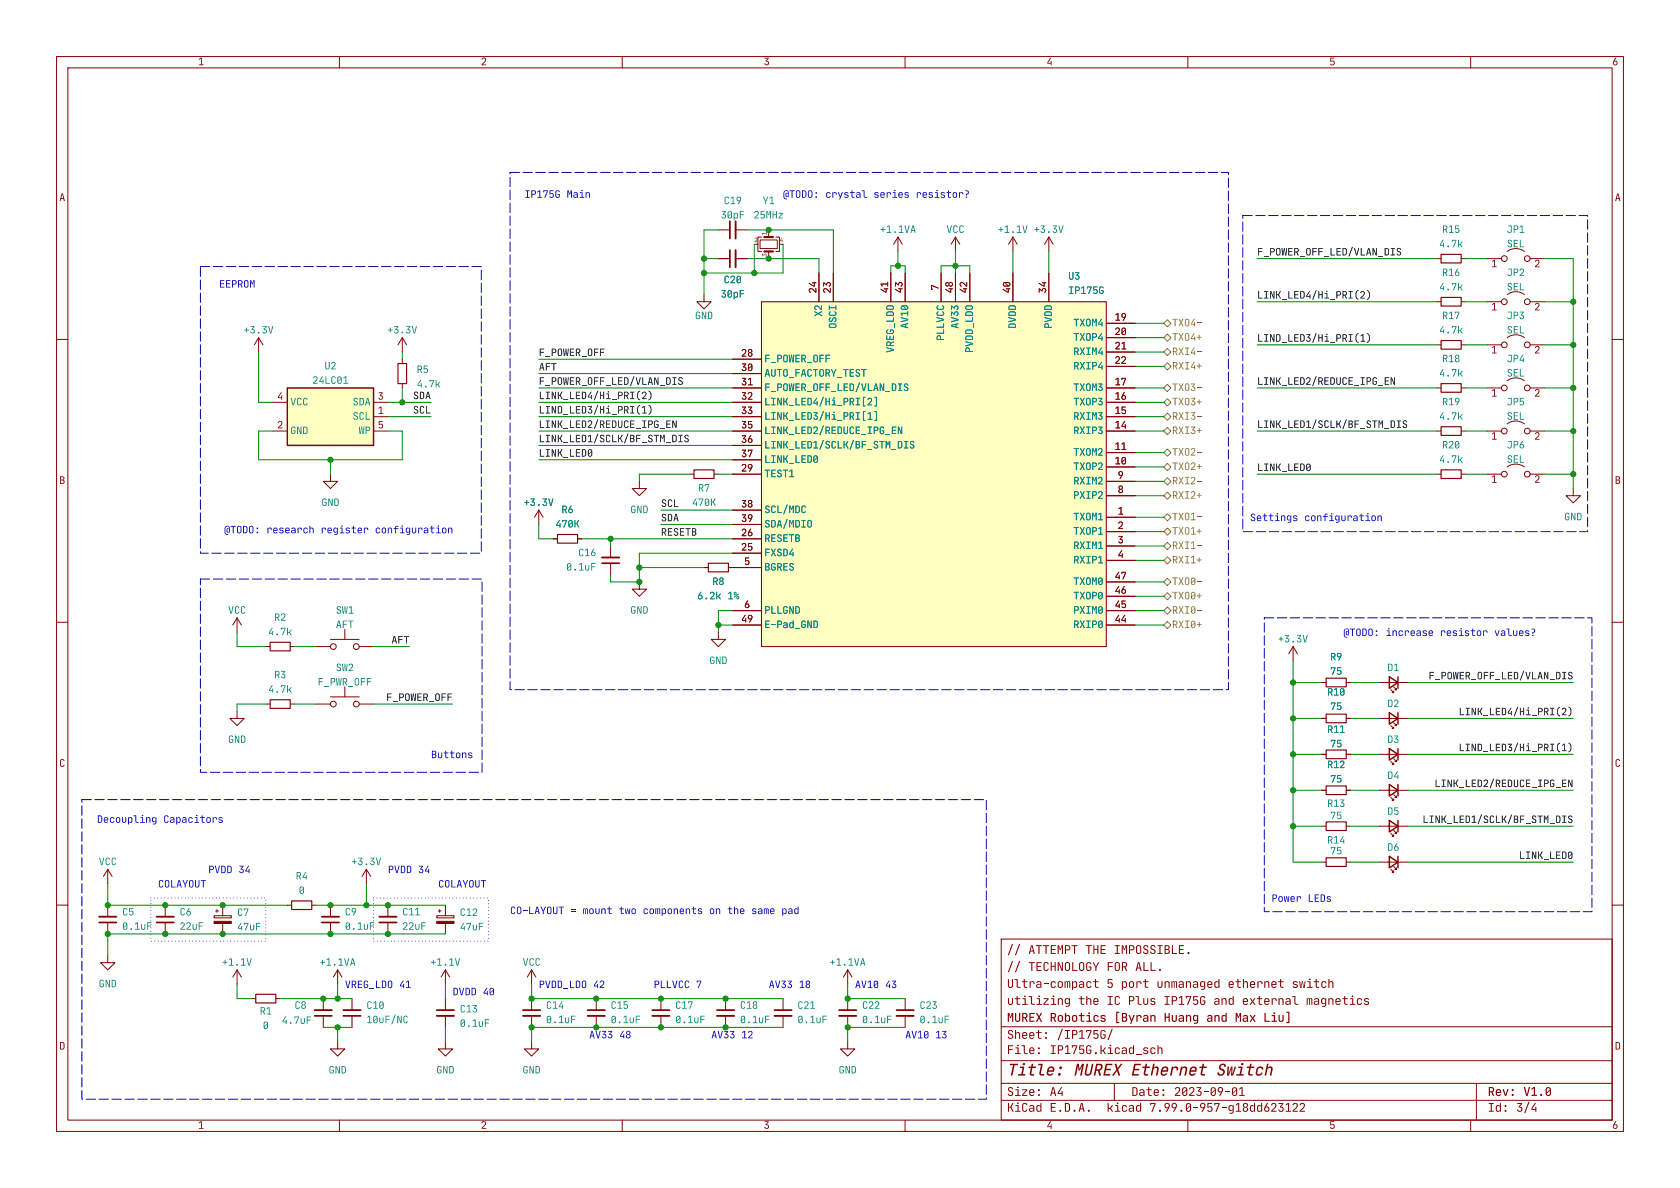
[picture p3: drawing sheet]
<svg xmlns="http://www.w3.org/2000/svg" width="297mm" height="210mm" viewBox="0 0 297 210" stroke-linecap="round" stroke-linejoin="round" font-family="sans-serif">
<defs><g id="words">
<text font-size="2.8" fill="#840000" x="214.9" y="191.1">Switch</text>
<g font-size="2.1" fill="#840000">
<text x="181.8" y="172.3">TECHNOLOGYFOR ALL.</text>
<text x="181.8" y="169.3">ATTEMPTTHE IMPOSSIBLE.</text>
<text x="178" y="175.3">Ultra-compact</text>
<text x="195.6" y="178.3">IC</text>
<text x="195.6" y="175.3">5 port</text>
<text x="204.4" y="175.3">unmanaged</text>
<text x="205.7" y="178.3">IP175G</text>
<text x="214.5" y="178.3">and</text>
<text x="219.5" y="178.3">external</text>
<text x="228.4" y="175.3">switch</text>
<text x="230.9" y="178.3">magnetics</text>
<text x="178" y="184.3">Sheet:</text>
<text x="186.8" y="184.3">/IP175G/</text>
<text x="205.7" y="181.3">Huang and Max Liu]</text>
<text x="185.6" y="187">IP175G.kicad_sch</text>
<text x="178" y="197.2">KiCad</text>
<text x="178" y="194.4">Size:</text>
<text x="195.6" y="197.2">kicad</text>
<text x="263" y="194.4">Rev:</text>
</g>
<g font-size="1.8" fill="#0000c2">
<text x="92.7" y="35.2">IP175G</text>
<text x="100.2" y="35.2">Main</text>
<text x="138.4" y="35.2">@TODO:crystal</text>
<text x="154.4" y="35.2">series</text>
<text x="161.9" y="35.2">resistor?</text>
<text x="38.7" y="51.1">EEPROM</text>
<text x="39.6" y="94.5">@TODO:research</text>
<text x="56.7" y="94.5">register</text>
<text x="66.3" y="94.5">configuration</text>
<text x="221" y="92.3">Settings</text>
<text x="230.6" y="92.3">configuration</text>
<text x="237.5" y="112.6">@TODO:increase</text>
<text x="254.5" y="112.6">resistor</text>
<text x="264.1" y="112.6">values?</text>
<text x="76.2" y="134.2">Buttons</text>
<text x="17.1" y="145.7">Decoupling</text>
<text x="28.9" y="145.7">Capacitors</text>
<text x="36.8" y="154.6">PVDD 34</text>
<text x="68.6" y="154.6">PVDD 34</text>
<text x="27.9" y="157.1">COLAYOUT</text>
<text x="77.5" y="157.1">COLAYOUT</text>
<text x="90.2" y="161.8">CO-LAYOUT = mount</text>
<text x="109.4" y="161.8">two</text>
<text x="113.6" y="161.8">components</text>
<text x="125.3" y="161.8">on the</text>
<text x="132.8" y="161.8">same pad</text>
<text x="224.8" y="159.6">Power</text>
<text x="231.2" y="159.6">LEDs</text>
<text x="61" y="174.9">VREG_LDO41</text>
<text x="80" y="176.1">DVDD 40</text>
<text x="95.2" y="174.9">PVDD_LDO42</text>
<text x="115.6" y="174.9">PLLVCC 7</text>
<text x="135.9" y="174.9">AV33</text>
<text x="141.2" y="174.9">18</text>
<text x="151.1" y="174.9">AV10</text>
<text x="156.5" y="174.9">43</text>
<text x="104.1" y="183.8">AV33</text>
<text x="109.5" y="183.8">48</text>
<text x="125.7" y="183.8">AV33</text>
<text x="131.1" y="183.8">12</text>
<text x="160" y="183.8">AV10</text>
<text x="165.3" y="183.8">13</text>
</g>
<g font-size="1.8" fill="#008484">
<text x="127.9" y="36.7">C19</text>
<text x="167.3" y="41.8">VCC</text>
<text x="266.4" y="44.3">SEL</text>
<text x="127.4" y="53.2">30pF</text>
<text x="127.9" y="50.6">C20</text>
<text x="188.8" y="52.5">IP175G</text>
<text x="266.4" y="51.9">SEL</text>
<text x="122.9" y="57">GND</text>
<text x="148.4" y="58.1" transform="rotate(-90 148.4 58.1)">OSCI</text>
<text x="189.7" y="58.3">TXOM4</text>
<text x="266.4" y="59.5">SEL</text>
<text x="135.1" y="64.6">F_POWER_OFF</text>
<text x="158.6" y="62.4" transform="rotate(-90 158.6 62.4)">VREG_LDO</text>
<text x="167.5" y="60.2" transform="rotate(-90 167.5 60.2)">PLLVCC</text>
<text x="172.6" y="62.4" transform="rotate(-90 172.6 62.4)">PVDD_LDO</text>
<text x="189.7" y="60.8">TXOP4</text>
<text x="55.2" y="68.4">24LC01</text>
<text x="135.1" y="67.2">AUTO_FACTORY_TEST</text>
<text x="135.1" y="69.7">F_POWER_OFF_LED/VLAN_DIS</text>
<text x="189.7" y="69.7">TXOM3</text>
<text x="266.4" y="67.2">SEL</text>
<text x="51.3" y="77.3">GND</text>
<text x="51.3" y="72.2">VCC</text>
<text x="62.3" y="74.8">SCL</text>
<text x="62.3" y="72.2">SDA</text>
<text x="135.1" y="72.2">LINK_LED4/Hi_PRI[2]</text>
<text x="135.1" y="74.8">LINK_LED3/Hi_PRI[1]</text>
<text x="135.1" y="77.3">LINK_LED2/REDUCE_IPG_EN</text>
<text x="189.7" y="72.2">TXOP3</text>
<text x="266.4" y="74.8">SEL</text>
<text x="135.1" y="79.9">LINK_LED1/SCLK/BF_STM_DIS</text>
<text x="189.7" y="83.7">TXOP2</text>
<text x="189.7" y="81.1">TXOM2</text>
<text x="266.4" y="82.4">SEL</text>
<text x="135.1" y="84.9">TEST1</text>
<text x="56.8" y="90">GND</text>
<text x="92.6" y="90">+3.3V</text>
<text x="111.4" y="91.3">GND</text>
<text x="135.1" y="91.3">SCL/MDC</text>
<text x="135.1" y="93.8">SDA/MDIO</text>
<text x="189.7" y="92.6">TXOM1</text>
<text x="189.7" y="95.1">TXOP1</text>
<text x="276.5" y="92.6">GND</text>
<text x="100.1" y="101.4">0.1uF</text>
<text x="102.2" y="98.9">C16</text>
<text x="135.1" y="98.9">FXSD4</text>
<text x="135.1" y="96.4">RESETB</text>
<text x="135.1" y="101.4">BGRES</text>
<text x="128.6" y="106.5">1%</text>
<text x="189.7" y="106.5">TXOP0</text>
<text x="189.7" y="104">TXOM0</text>
<text x="40.3" y="109.1">VCC</text>
<text x="59.4" y="109.1">SW1</text>
<text x="111.4" y="109.1">GND</text>
<text x="135.1" y="111.6">E-Pad_GND</text>
<text x="135.1" y="109.1">PLLGND</text>
<text x="59.4" y="119.2">SW2</text>
<text x="125.4" y="118">GND</text>
<text x="56.2" y="121.8">F_PWR_OFF</text>
<text x="234.6" y="123.5">R10</text>
<text x="40.3" y="131.9">GND</text>
<text x="17.5" y="153.5">VCC</text>
<text x="21.6" y="162.4">C5</text>
<text x="21.6" y="164.9">0.1uF</text>
<text x="31.7" y="162.4">C6</text>
<text x="41.9" y="162.5">C7</text>
<text x="61" y="162.4">C9</text>
<text x="61" y="164.9">0.1uF</text>
<text x="71.1" y="162.4">C11</text>
<text x="81.3" y="162.5">C12</text>
<text x="92.4" y="171.3">VCC</text>
<text x="17.5" y="175.1">GND</text>
<text x="52.1" y="178.9">C8</text>
<text x="64.8" y="178.9">C10</text>
<text x="81.3" y="179.6">C13</text>
<text x="96.5" y="178.9">C14</text>
<text x="107.9" y="178.9">C15</text>
<text x="119.4" y="178.9">C17</text>
<text x="130.8" y="178.9">C18</text>
<text x="141" y="178.9">C21</text>
<text x="152.4" y="178.9">C22</text>
<text x="162.6" y="178.9">C23</text>
<text x="64.8" y="181.5">10uF/NC</text>
<text x="81.3" y="182.1">0.1uF</text>
<text x="96.5" y="181.5">0.1uF</text>
<text x="107.9" y="181.5">0.1uF</text>
<text x="119.4" y="181.5">0.1uF</text>
<text x="130.8" y="181.5">0.1uF</text>
<text x="141" y="181.5">0.1uF</text>
<text x="152.4" y="181.5">0.1uF</text>
<text x="162.6" y="181.5">0.1uF</text>
<text x="58.1" y="190.3">GND</text>
<text x="77.1" y="190.3">GND</text>
<text x="92.4" y="190.3">GND</text>
<text x="148.3" y="190.3">GND</text>
</g>
<g font-size="1.8">
<text x="222.2" y="45.4">F_POWER_OFF_LED/VLAN_DIS</text>
<text x="222.2" y="53">LINK_LED4/Hi_PRI(2)</text>
<text x="95.2" y="63.2">F_POWER_OFF</text>
<text x="95.2" y="65.7">AFT</text>
<text x="222.2" y="60.6">LIND_LED3/Hi_PRI(1)</text>
<text x="73" y="70.8">SDA</text>
<text x="95.2" y="70.8">LINK_LED4/Hi_PRI(2)</text>
<text x="95.2" y="68.2">F_POWER_OFF_LED/VLAN_DIS</text>
<text x="222.2" y="68.2">LINK_LED2/REDUCE_IPG_EN</text>
<text x="73" y="73.3">SCL</text>
<text x="95.2" y="75.9">LINK_LED2/REDUCE_IPG_EN</text>
<text x="95.2" y="73.3">LIND_LED3/Hi_PRI(1)</text>
<text x="222.2" y="75.9">LINK_LED1/SCLK/BF_STM_DIS</text>
<text x="95.2" y="78.4">LINK_LED1/SCLK/BF_STM_DIS</text>
<text x="95.2" y="80.9">LINK_LED0</text>
<text x="222.2" y="83.5">LINK_LED0</text>
<text x="116.8" y="89.8">SCL</text>
<text x="116.8" y="92.4">SDA</text>
<text x="116.8" y="94.9">RESETB</text>
<text x="69.2" y="114">AFT</text>
<text x="68.3" y="124.1">F_POWER_OFF</text>
<text x="252.6" y="120.3">F_POWER_OFF_LED/VLAN_DIS</text>
<text x="257.9" y="126.7">LINK_LED4/Hi_PRI(2)</text>
<text x="257.9" y="133">LIND_LED3/Hi_PRI(1)</text>
<text x="253.6" y="139.4">LINK_LED2/REDUCE_IPG_EN</text>
<text x="251.5" y="145.7">LINK_LED1/SCLK/BF_STM_DIS</text>
<text x="268.5" y="152.1">LINK_LED0</text>
</g>
<g font-size="1.8" fill="#840000">
<text x="144.5" y="51.9" transform="rotate(-90 144.5 51.9)">24</text>
<text x="147.1" y="51.9" transform="rotate(-90 147.1 51.9)">23</text>
<text x="157.2" y="51.9" transform="rotate(-90 157.2 51.9)">41</text>
<text x="159.8" y="51.9" transform="rotate(-90 159.8 51.9)">43</text>
<text x="166.1" y="51.3" transform="rotate(-90 166.1 51.3)">7</text>
<text x="168.7" y="51.9" transform="rotate(-90 168.7 51.9)">48</text>
<text x="171.2" y="51.9" transform="rotate(-90 171.2 51.9)">42</text>
<text x="178.8" y="51.9" transform="rotate(-90 178.8 51.9)">40</text>
<text x="185.2" y="51.9" transform="rotate(-90 185.2 51.9)">34</text>
<text x="197.1" y="56.9">19</text>
<text x="197.1" y="59.4">20</text>
<text x="131" y="63.2">28</text>
<text x="131" y="65.8">30</text>
<text x="197.1" y="62">21</text>
<text x="197.1" y="64.5">22</text>
<text x="49" y="70.9">4</text>
<text x="66.8" y="70.9">3</text>
<text x="131" y="68.3">31</text>
<text x="131" y="70.9">32</text>
<text x="197.1" y="70.9">16</text>
<text x="197.1" y="68.3">17</text>
<text x="49" y="75.9">2</text>
<text x="66.8" y="73.4">1</text>
<text x="66.8" y="75.9">5</text>
<text x="131" y="73.4">33</text>
<text x="131" y="75.9">35</text>
<text x="197.1" y="75.9">14</text>
<text x="197.1" y="73.4">15</text>
<text x="131" y="83.6">29</text>
<text x="131" y="78.5">36</text>
<text x="131" y="81">37</text>
<text x="197.1" y="82.3">10</text>
<text x="197.1" y="79.8">11</text>
<text x="131" y="89.9">38</text>
<text x="197.6" y="87.4">8</text>
<text x="197.6" y="84.8">9</text>
<text x="131" y="95">26</text>
<text x="131" y="92.5">39</text>
<text x="197.6" y="91.2">1</text>
<text x="197.6" y="93.7">2</text>
<text x="131" y="97.5">25</text>
<text x="131.5" y="100.1">5</text>
<text x="197.6" y="96.3">3</text>
<text x="197.6" y="98.8">4</text>
<text x="131.5" y="107.7">6</text>
<text x="197.1" y="107.7">45</text>
<text x="197.1" y="105.2">46</text>
<text x="197.1" y="102.6">47</text>
<text x="131" y="110.2">49</text>
<text x="197.1" y="110.2">44</text>
<text x="10.5" y="136.1">C</text>
<text x="285.5" y="136.1">C</text>
</g>
<g font-size="1.8" fill="#848400">
<text x="207.2" y="58.3">TXO4-</text>
<text x="207.2" y="60.8">TXO4+</text>
<text x="207.2" y="69.7">TXO3-</text>
<text x="207.2" y="72.2">TXO3+</text>
<text x="207.2" y="83.7">TXO2+</text>
<text x="207.2" y="81.1">TXO2-</text>
<text x="207.2" y="95.1">TXO1+</text>
<text x="207.2" y="92.6">TXO1-</text>
<text x="207.2" y="106.5">TXO0+</text>
<text x="207.2" y="104">TXO0-</text>
</g>
<g font-size="1.1" fill="#840000">
<text x="135.6" y="41.6" transform="rotate(-90 135.6 41.6)">1</text>
<text x="133.3" y="42.9">2</text>
<text x="135.6" y="45.4" transform="rotate(-90 135.6 45.4)">3</text>
<text x="137.8" y="42.9">4</text>
</g>
</g></defs>
<path d="M10 10h277v190h-277zM12 12h273v186h-273zM60 10v2M110 10v2M160 10v2M210 10v2M260 10v2M177 166h108v32h-108z" fill="none" stroke="#840000" stroke-width=".18"/>
<g fill="#840000">
<path d="M35.2 10.4l.5-.2v1.2h.3v.1h-.8v-.1h.3v-1l-.3 .2z"/>
<path d="M85.2 10.3l.4-.1 .3 .2v.4l-.6 .6h.7v.1h-.9v-.1l.5-.5 .2-.3-.2-.3-.5 .3z"/>
<path d="M135.2 10.2h.7v.2l-.4 .3 .3 .1 .1 .2v.3l-.2 .2h-.4l-.2-.3 .4 .2 .2-.1 .1-.3-.4-.1v-.2l.4-.4h-.6z"/>
<path d="M185.7 10.2h.2l-.6 .9h.4v-.3h.2v.7h-.2v-.2h-.5v-.3z"/>
<path d="M235.2 10.2h.7v.1h-.6v.5l.4-.1 .2 .2v.4l-.2 .2h-.3l-.2-.2h.1l.3 .1 .2-.2-.1-.3h-.5z"/>
<path d="M285.6 10.2h.2l-.4 .6h.4l.2 .4-.2 .3-.3 .1-.3-.2-.1-.3 .5 .3 .2-.2-.1-.3h-.2l-.2 .2h-.2z"/>
</g>
<path d="M60 198v2M110 198v2M160 198v2M210 198v2M260 198v2" fill="none" stroke="#840000" stroke-width=".18"/>
<g fill="#840000">
<path d="M35.2 198.4l.5-.2v1.2h.3v.1h-.8v-.1h.3v-1l-.3 .2z"/>
<path d="M85.2 198.3l.4-.1 .3 .2v.4l-.6 .6h.7v.1h-.9v-.1l.5-.5 .2-.3-.2-.3-.5 .3z"/>
<path d="M135.2 198.2h.7v.2l-.4 .4h.3l.1 .2v.3l-.2 .2h-.4l-.2-.3 .4 .2 .2-.1 .1-.3-.4-.1v-.2l.4-.4-.6 .1z"/>
<path d="M185.7 198.2h.2l-.6 .9h.4v-.3h.2v.7h-.2v-.2h-.5v-.3z"/>
<path d="M235.2 198.2h.7v.2h-.6v.4l.4-.1 .2 .2v.4l-.2 .2h-.3l-.2-.2h.1l.3 .1 .2-.2-.1-.3h-.5z"/>
<path d="M285.6 198.2h.2l-.4 .6h.4l.2 .4-.2 .3-.3 .1-.3-.1-.1-.3 .5 .2 .2-.2-.1-.2-.2-.1-.2 .3-.2-.1z"/>
</g>
<path d="M10 60h2M10 110h2M10 160h2" fill="none" stroke="#840000" stroke-width=".18"/>
<g fill="#840000">
<path d="M10.9 34.2h.2l.4 1.3h-.2l-.1-.3h-.4l-.1 .3h-.2l.2-.5h.5l-.2-.7-.2 .7h-.1z"/>
<path d="M10.6 84.2h.6l.2 .2v.3l-.2 .1 .2 .2v.2l-.2 .3h-.6v-.6h.2v.5h.3l.2-.2-.2-.3h-.5v-.6h.2v.5h.3l.1-.2-.1-.2-.5-.1z"/>
<path d="M10.6 184.2h.5l.3 .2v.8l-.2 .3h-.6v-1.2h.2v1.1h.3l.1-.3v-.7l-.6-.1z"/>
</g>
<path d="M285 60h2M285 110h2M285 160h2" fill="none" stroke="#840000" stroke-width=".18"/>
<g fill="#840000">
<path d="M285.9 34.2h.2l.4 1.3h-.2l-.1-.3h-.4l-.1 .3h-.2l.2-.5h.5l-.2-.7-.2 .7h-.1z"/>
<path d="M285.6 84.2h.6l.2 .2v.3l-.2 .1 .2 .3-.2 .4h-.6v-.6h.2v.5h.3l.2-.2-.2-.3h-.5v-.6h.2v.5h.3l.1-.2-.1-.2-.5-.1z"/>
<path d="M285.6 184.2h.5l.3 .2v.8l-.2 .3h-.6v-1.2h.2v1.1h.3l.1-.2v-.7l-.6-.2z"/>
<path d="M200.2 192.2h.6l.3 .3v.9l-.3 .3h-.6v-1.3h.2v1.2l.4-.1 .1-.2v-.8l-.7-.1z"/>
<path d="M201.5 192.7l.4-.2 .4 .2v1h-.1v-.2l-.3 .2-.4-.1-.1-.2 .4 .2 .3-.3v-.1h-.3l-.4 .2 .2-.3 .5-.1-.1-.3-.6 .1z"/>
<path d="M203 192.2h.2v.4h.4v.1h-.4v.8l.4 .1v.1l-.5-.1-.1-.9h-.4v-.1h.4z"/>
<path d="M204.1 192.7l.4-.2 .3 .2 .1 .5h-.8l.2 .4 .6-.1-.2 .2h-.4l-.3-.1-.1-.6h.8l-.1-.2-.2-.1-.2 .1-.1 .2h-.2z"/>
<path d="M207.8 192.3l.4-.1 .4 .2v.5l-.7 .7h.8v.1h-1v-.2l.6-.5 .1-.4v-.2l-.2-.1-.2 .1-.1 .2h-.2z"/>
<path d="M209.1 192.3l.5-.1 .3 .3v.9l-.3 .3h-.3l-.3-.2v-.2h.2l.1 .2 .2 .1 .2-.3v-.5l-.5 .5h-.2v-.1h.2l.5-.6-.1-.2h-.3l-.1 .8h-.2z"/>
<path d="M210.3 192.3l.5-.1 .3 .2v.5l-.7 .7h.8v.1h-1v-.2l.6-.5 .2-.4-.1-.2-.2-.1-.2 .1-.1 .2h-.2z"/>
<path d="M211.5 192.2h.9v.2l-.5 .4 .4 .1 .1 .2v.4l-.2 .2h-.5l-.2-.4h.2l.2 .3 .3-.1v-.4l-.4-.1v-.2l.4-.5-.7 .1z"/>
<path d="M212.8 192.9h.8v.2h-.8z"/>
<path d="M214.1 192.3l.5-.1 .3 .3v.9l-.2 .3h-.4l-.3-.2v-.2h.2l.1 .2 .2 .1 .3-.3v-.5l-.6 .5h-.2v-.1h.2l.6-.6-.2-.2h-.3l-.1 .8h-.2z"/>
<path d="M215.4 192.3l.5-.1 .3 .3v.4l-.5 .8h-.2l.5-.7-.5 .1-.2-.5h.1l.1 .3 .3 .1 .2-.2v-.2l-.3-.3-.3 .3h-.1z"/>
<path d="M216.6 192.9h.8v.2h-.8z"/>
<path d="M217.9 192.3l.5-.1 .3 .3v.9l-.2 .3h-.4l-.3-.2v-.2h.2l.1 .2 .2 .1 .2-.3v-.5l-.5 .5h-.2v-.1h.2l.5-.6-.1-.2h-.3l-.1 .8h-.2z"/>
<path d="M219.1 192.4l.3-.2h.3v1.4h.3v.1h-.9v-.1h.4v-1.2l-.4 .2z"/>
<circle cx="205.7" cy="193.6" r=".18"/>
<circle cx="205.7" cy="192.7" r=".18"/>
</g>
<path d="M177 194.5h108" fill="none" stroke="#840000" stroke-width=".18"/>
<g fill="#840000">
<path d="M185.8 195h.9v.2h-.8v.5h.7v.1h-.7v.6h.8v.1h-.9z"/>
<path d="M188.3 195h.6l.2 .3 .1 .9-.3 .3h-.6v-1.3h.1v1.2l.4-.1 .2-.2-.1-.8-.6-.1z"/>
<path d="M191.1 195h.3l.4 1.5h-.2l-.1-.4h-.5l-.1 .4h-.2l.1-.6h.6l-.2-.8-.2 .8h-.2z"/>
<path d="M195.8 195h.2v.8h.2l.4-.4h.2l-.4 .5 .4 .6h-.2l-.4-.5h-.2v.5h-.2z"/>
<path d="M201 195.4l.3-.1 .3 .3v-.6h.1v1.5h-.1v-.2l-.3 .2-.4-.1-.1-.3h.2l.1 .2 .2 .1 .2-.1 .1-.2-.1-.5-.2-.1-.3 .1v.5h-.2z"/>
<path d="M203.3 195h1l-.5 1.5h-.3l.6-1.3h-.6v.2h-.2z"/>
<path d="M206 195.1l.5-.1 .3 .3-.1 .4-.4 .8h-.2l.4-.7-.4 .1-.3-.5h.2l.1 .3 .3 .1 .2-.2v-.2l-.3-.3-.3 .3h-.2z"/>
<path d="M207.2 195.1l.5-.1 .4 .3-.1 .4-.4 .8h-.3l.5-.7-.5 .1-.2-.5h.2l.1 .3 .2 .1 .2-.2 .1-.3-.4-.2-.2 .3h-.2z"/>
<path d="M209.8 195.1l.4-.1 .3 .3 .1 .9-.3 .3h-.4l-.2-.2-.1-.2h.2l.1 .2 .3 .1 .2-.3v-.5l-.6 .5h-.2v-.1h.2l.6-.6-.2-.2h-.3l-.1 .8h-.2z"/>
<path d="M210.9 195.7h.9v.2h-.9z"/>
<path d="M212.3 195.1l.5-.1 .3 .3v.4l-.5 .8h-.2l.4-.7-.4 .1-.3-.5h.2l.1 .3 .3 .1 .2-.2v-.3l-.3-.2-.3 .3h-.2z"/>
<path d="M213.5 195h.8v.2h-.7v.5l.4-.2 .3 .3v.5l-.2 .2h-.4l-.3-.2v-.1h.2l.4 .2 .2-.3-.2-.4-.6 .1z"/>
<path d="M214.7 195h.9l-.5 1.5h-.2l.5-1.3h-.5v.2h-.2z"/>
<path d="M216 195.7h.8v.2h-.8z"/>
<path d="M217.3 195.4l.4-.1 .2 .3v-.2h.2v1.1l-.2 .3-.5 .1v-.2l.5-.1v-.4l-.2 .2h-.2l-.3-.4 .5 .2 .2-.1v-.3l-.1-.2-.2-.1-.2 .2v.3h-.2z"/>
<path d="M218.5 195.2l.3-.2h.3v1.4h.3v.1h-.9v-.1h.4v-1.2l-.4 .2z"/>
<path d="M219.8 195.1l.5-.1 .3 .2v.3l-.2 .2 .2 .2 .1 .3-.3 .3h-.4l-.3-.2v-.2h.2l.1 .2 .2 .1 .3-.3-.1-.2-.2-.1-.2 .1-.1 .2h-.2l.3-.4-.3-.3h.2l.2 .3 .3-.3v-.2l-.2-.1-.2 .1-.1 .2h-.2z"/>
<path d="M221.1 195.4l.4-.1 .2 .3v-.6h.2v1.5h-.2v-.2l-.3 .2-.3-.1-.1-.3h.2v.2l.2 .1 .3-.3v-.5l-.3-.1-.2 .1v.5h-.2z"/>
<path d="M222.4 195.4l.3-.1 .3 .3v-.6h.1v1.5h-.1v-.2l-.3 .2-.4-.1-.1-.3h.2l.1 .2 .2 .1 .3-.3-.1-.5-.2-.1-.3 .1v.5h-.2z"/>
<path d="M224 195h.2l-.5 .7 .5-.1 .2 .5-.1 .3-.4 .2-.3-.2-.1-.3h.2l.1 .2 .2 .1 .2-.2v-.4h-.3l-.2 .3h-.2z"/>
<path d="M224.8 195.1l.5-.1 .3 .2v.5l-.7 .7h.8v.1h-1v-.2l.6-.5 .2-.4-.1-.2-.2-.1-.2 .1-.1 .2h-.2z"/>
<path d="M226 195h.9v.2l-.5 .4 .4 .1 .1 .2v.4l-.2 .2h-.5l-.2-.4h.2l.2 .3 .3-.1v-.4l-.4-.1v-.2l.4-.5-.7 .1z"/>
<path d="M227.3 195.2l.4-.2h.2v1.4h.3v.1h-.9v-.1h.4v-1.2l-.4 .2z"/>
<path d="M228.6 195.1l.4-.1 .4 .2v.5l-.7 .7h.8v.1h-1v-.2l.6-.5 .1-.4v-.2l-.2-.1-.2 .1-.1 .2h-.2z"/>
<path d="M229.9 195.1l.4-.1 .3 .2v.5l-.6 .7h.7v.1h-.9v-.2l.5-.5 .2-.4-.1-.2-.1-.1-.3 .1-.1 .2h-.1z"/>
<circle cx="187.5" cy="196.4" r=".19"/>
<circle cx="190" cy="196.4" r=".19"/>
<circle cx="192.5" cy="196.4" r=".19"/>
<circle cx="197.6" cy="195" r=".15"/>
<circle cx="205.1" cy="196.4" r=".19"/>
<circle cx="208.9" cy="196.4" r=".19"/>
</g>
<path d="M177 191.5h108" fill="none" stroke="#840000" stroke-width=".18"/>
<g fill="#840000">
<path d="M263.2 192.2h.6l.3 .2v.4l-.2 .3 .3 .6h-.3l-.3-.6h-.2v.6h-.2v-1.3h.2v.5h.4l.1-.2-.1-.3h-.6z"/>
<path d="M269.4 192.2h.2l.3 1.4 .4-1.4h.2l-.4 1.5h-.3z"/>
<path d="M270.8 192.4l.3-.2h.3v1.3h.3v.2h-1v-.2h.5v-1.1l-.4 .3z"/>
<path d="M273.4 192.3l.4-.1 .4 .2v1l-.3 .3h-.4l-.2-.2-.1-.2h.3v.2l.3 .1 .2-.3v-.5l-.5 .5h-.3v-.2h.3l.5-.5-.2-.2h-.2l-.1 .7h-.3z"/>
<path d="M186.1 192.2h.2l.4 1.5h-.2l-.1-.4h-.4l-.2 .4h-.2l.2-.6h.6l-.2-.8-.2 .8h-.2z"/>
<path d="M187.6 192.2h.2l-.6 1h.5v-.3h.2v.8h-.2v-.3h-.7v-.3z"/>
<path d="M263.2 195h.9v.2h-.4v1.2h.4v.1h-.9v-.1h.3v-1.2h-.3z"/>
<path d="M264.6 195.4l.3-.1 .3 .3v-.6h.1v1.5h-.1v-.2l-.3 .2-.4-.1-.1-.3h.2l.3 .3 .3-.3-.1-.4-.2-.2-.3 .1v.5h-.2z"/>
<path d="M268.2 195h.9v.2l-.5 .4 .4 .1 .1 .2v.4l-.2 .2h-.5l-.2-.4h.2l.2 .3 .3-.1v-.4l-.4-.1v-.2l.4-.5-.7 .1z"/>
<path d="M270.2 194.8h.2l-.7 2h-.2z"/>
<path d="M271.3 195h.2l-.6 1h.5v-.3h.2v.8h-.2v-.3h-.7v-.3z"/>
<circle cx="272.5" cy="193.6" r=".2"/>
<circle cx="179.9" cy="192.2" r=".15"/>
<circle cx="183.7" cy="193.6" r=".18"/>
<circle cx="183.7" cy="192.7" r=".18"/>
<circle cx="266.2" cy="196.4" r=".18"/>
<circle cx="266.2" cy="195.5" r=".18"/>
</g>
<path d="M177 187.5h108" fill="none" stroke="#840000" stroke-width=".18"/>
<g fill="#840000">
<path d="M178.6 188h1.4l-.1 .3h-.5l-.4 1.8h-.3l.4-1.8h-.6z"/>
<path d="M180.3 188.5h.8l-.3 1.4h.5l-.1 .2h-1.3l.1-.2h.5l.3-1.1h-.5z"/>
<path d="M181.9 188.5h.4l.1-.5h.3l-.1 .5h.6l-.1 .3h-.6l-.2 1 .6 .1-.1 .2h-.5l-.2-.1 .1-1.2h-.4z"/>
<path d="M183.6 188h.8l-.4 1.7 .1 .2h.5v.2h-.6l-.2-.2 .2-1.6h-.5z"/>
<path d="M185.4 188.7l.6-.2 .4 .3-.1 .7h-.9l-.1 .3 .2 .1 .8-.1-.5 .3h-.4l-.3-.2v-.7h1v-.3l-.3-.1-.3 .1-.1 .3h-.3z"/>
<path d="M190.4 188h.3l.1 1 .5-1h.4l-.5 2.1h-.2l.4-1.8-.5 .9h-.2l-.1-.9-.4 1.8h-.2z"/>
<path d="M192.1 188h.3l-.4 1.7 .1 .1 .2 .1 .4-.3 .3-1.6h.3l-.4 1.8-.5 .4-.4-.1-.2-.3z"/>
<path d="M193.8 188l.8 .1 .3 .2-.1 .6-.4 .4 .2 .8h-.3l-.2-.8h-.3l-.2 .8h-.2l.2-1.1h.8l.2-.3-.1-.4h-.5l-.1 .7h-.3z"/>
<path d="M195.5 188h1.2l-.1 .3h-.9l-.1 .6h.8l-.1 .3h-.8l-.1 .7h.9l-.1 .2h-1.2z"/>
<path d="M197 188h.3l.3 .8 .5-.8h.4l-.8 1.1 .3 1h-.3l-.2-.8-.6 .8h-.3l.8-1z"/>
<path d="M200.5 188h1.2v.3h-1l-.1 .6h.8v.3h-.8l-.2 .7h.9v.2h-1.2z"/>
<path d="M202 188.5h.4l.1-.5h.3l-.1 .5h.6v.3h-.6l-.2 1 .5 .1-.1 .2h-.5l-.2-.1 .2-1.2h-.5z"/>
<path d="M203.9 188h.2l-.2 .8 .5-.3 .3 .1 .1 .2-.2 1.3h-.3l.3-1.1-.3-.2-.4 .2-.2 1.1h-.3z"/>
<path d="M205.5 188.7l.6-.2 .4 .3v.7h-1v.2l.1 .2 .8-.1-.4 .3h-.5l-.3-.2 .1-.7h.9v-.3l-.2-.1-.3 .1-.2 .3h-.2z"/>
<path d="M207.2 188.5h.2v.3l.3-.3 .4 .1 .2 .2v.4h-.3l-.1-.4h-.4l-.2 .3-.2 1h-.3z"/>
<path d="M208.8 188.5h.2v.3l.4-.3 .4 .2 .1 .3-.2 1.1h-.3l.2-1.1-.3-.2-.3 .2-.3 1.1h-.2z"/>
<path d="M210.5 188.7l.6-.2 .4 .3v.7h-1v.2l.2 .2 .7-.1-.4 .3h-.5l-.3-.2 .1-.7h1v-.3l-.3-.1-.3 .1-.1 .3h-.3z"/>
<path d="M212.1 188.5h.4l.1-.5h.3l-.1 .5h.6l-.1 .3h-.6l-.2 1 .6 .1-.1 .2h-.5l-.2-.1 .2-1.2h-.5z"/>
<path d="M215.7 188.2l.7-.2 .2 .1 .1 .3v.2h-.3v-.2l-.2-.1-.4 .2v.3l.6 .3 .1 .3-.1 .5-.5 .3-.5-.1-.2-.3v-.2h.3l.1 .2 .3 .1 .3-.3v-.3l-.7-.4z"/>
<path d="M224 188h.3l-.2 .8 .4-.3 .3 .1 .2 .2-.2 1.3h-.3l.2-1.1-.2-.2-.4 .2-.3 1.1h-.2z"/>
<path d="M178.2 184.8h.9v.2h-.7v.5h.7v.1h-.7v.7h-.2z"/>
<path d="M179.5 185.2h.6v1h.3v.1h-.9v-.1h.4v-.9h-.4z"/>
<path d="M180.6 184.8h.6v1.2l.5 .2v.1l-.6-.1-.1-1.2h-.4z"/>
<path d="M182.1 185.3l.4-.2 .3 .2 .1 .5h-.8l.2 .4 .6-.1-.2 .2h-.4l-.3-.1-.1-.6h.8l-.1-.2-.2-.1-.2 .1-.1 .2h-.2z"/>
<path d="M203.5 185.3l.4-.2 .3 .2 .1 .2-.5-.2-.2 .2 .1 .6 .2 .1 .2-.2h.2l-.2 .3h-.4l-.3-.1v-.6z"/>
<path d="M204.6 184.8h.2v.6l.3-.3 .4 .2v1h-.2v-.8l-.2-.2-.3 .2v.8h-.2z"/>
<circle cx="181" cy="188.1" r=".21"/>
<circle cx="187.3" cy="189.9" r=".25"/>
<circle cx="187.5" cy="188.7" r=".25"/>
<circle cx="219.6" cy="188.1" r=".21"/>
<circle cx="183.7" cy="186.2" r=".18"/>
<circle cx="183.7" cy="185.3" r=".18"/>
<circle cx="196.3" cy="184.8" r=".15"/>
</g>
<path d="M177 181.5h108" fill="none" stroke="#840000" stroke-width=".18"/>
<g fill="#840000">
<path d="M187.7 181.9h.2l-.7 2h-.2z"/>
<path d="M196.5 181.9h.2l-.7 2h-.2z"/>
<path d="M178.2 179.1h.2l.3 .7 .2-.7h.2v1.5h-.2v-1.3l-.2 .6h-.1l-.3-.6 .1 1.3h-.2z"/>
<path d="M179.4 179.1h.3v1.2l.2 .2 .3-.3v-1.1h.2v1.2l-.3 .3h-.4l-.2-.2z"/>
<path d="M180.7 179.1h.6l.3 .2v.4l-.2 .3 .3 .6h-.2l-.3-.6h-.3v.6h-.2v-1.3h.2v.5h.4l.2-.3-.2-.2h-.6z"/>
<path d="M182 179.1h.9v.2h-.7v.4h.6v.2h-.6v.5h.7v.2h-.9z"/>
<path d="M183.1 179.1h.3l.3 .6 .3-.6h.2l-.4 .7 .5 .8h-.3l-.3-.6-.3 .6h-.3l.5-.8z"/>
<path d="M185.7 179.1h.7l.2 .2 .1 .4-.3 .3 .3 .6h-.2l-.3-.6h-.2v.6h-.3v-1.3h.3v.5h.4l.1-.3-.2-.2h-.6z"/>
<path d="M187.1 179.5l.4-.1 .4 .2v.7l-.2 .3h-.4l-.3-.2v-.2h.2l.2 .3 .3-.3v-.4l-.2-.2-.3 .1v.5h-.2z"/>
<path d="M188.3 179.1h.2v.5l.3-.2 .3 .2 .1 .7-.2 .3h-.4l-.1-.2v.2h-.2v-.4h.2l.2 .3 .2-.1 .1-.2v-.5l-.3-.1-.2 .1v.5h-.2z"/>
<path d="M189.6 179.5l.5-.1 .3 .2v.7l-.2 .3h-.4l-.2-.2-.1-.2h.2l.3 .3 .2-.3v-.4l-.2-.2-.3 .1v.5h-.2z"/>
<path d="M191.1 179.1h.2v.3h.4v.2h-.4v.8h.4v.2l-.6-.1v-.9h-.4v-.2h.4z"/>
<path d="M192.1 179.4h.6v1h.3v.2h-1v-.2h.5v-.8h-.4z"/>
<path d="M193.4 179.5l.4-.1 .4 .2v.2h-.2l-.2-.2-.3 .2 .1 .6 .6-.2-.2 .4h-.4l-.2-.2-.1-.6z"/>
<path d="M194.6 179.5l.5-.1 .3 .2 .1 .1-.5-.1-.2 .1 .6 .4 .1 .3-.2 .2h-.4l-.3-.1-.1-.2 .5 .2 .3-.2-.1-.1-.6-.2z"/>
<path d="M197.3 178.8h.6v.2h-.4v1.7h.4v.2h-.6z"/>
<path d="M198.3 179.1h.7l.2 .2v.3l-.2 .2 .2 .2 .1 .3-.2 .3h-.8v-.7h.2v.5h.4l.2-.2-.2-.3h-.6v-.6h.2v.4h.4l.1-.2-.1-.2h-.6z"/>
<path d="M199.5 179.4h.2l.4 1 .3-1h.2l-.6 1.6h-.2l.2-.5z"/>
<path d="M200.9 179.4h.2v.2l.2-.2h.3l.2 .3v.2h-.2l-.1-.3-.3 .1-.1 .9h-.2z"/>
<path d="M202.2 179.5l.4-.1 .3 .2 .1 1h-.2v-.2l-.3 .2-.4-.1-.1-.2 .5 .2 .3-.3v-.1h-.3l-.2 .2h-.3l.3-.4h.5l-.2-.3-.5 .1z"/>
<path d="M203.4 179.4h.2v.2l.2-.2 .4 .1 .1 1.1h-.2v-.8l-.3-.2-.2 .2v.8h-.2z"/>
<path d="M205.9 179.1h.2v.6h.5v-.6h.2v1.5h-.2v-.7h-.5v.7h-.2z"/>
<path d="M216.1 179.5l.3-.1 .3 .2v-.5h.2v1.5h-.2v-.2l-.3 .3-.4-.2-.1-.3h.2l.3 .3 .3-.3-.1-.4-.2-.2-.2 .1-.1 .5h-.2z"/>
<path d="M218.4 179.1h.3l.2 .7 .2-.7h.3v1.5h-.2v-1.3l-.2 .6h-.2l-.2-.6 .1 1.3h-.3z"/>
<path d="M223.5 179.1h.3v1.3h.7v.2h-1z"/>
<path d="M227.4 178.8h.6v2.1h-.6v-.2h.3v-1.7h-.3z"/>
<path d="M178.2 176.5h.2v.8l.2 .2 .3-.2v-.8h.2v.8l-.2 .3h-.4l-.2-.1z"/>
<path d="M179.7 176.1h.2v.4h.5v.1h-.5v.8l.4 .1v.1l-.5-.1-.1-.9h-.3v-.1h.3z"/>
<path d="M180.8 176.5h.5v1h.4v.1h-1v-.1h.4v-.9h-.3z"/>
<path d="M181.9 176.1h.5v1.2l.5 .2v.1l-.6-.1-.1-1.2h-.3z"/>
<path d="M183.3 176.5h.6v1h.3v.1h-1v-.1h.5v-.9h-.4z"/>
<path d="M184.5 176.5h.9v.2l-.7 .8h.7v.1h-.9v-.2l.7-.8h-.7z"/>
<path d="M185.8 176.5h.6v1h.3v.1h-.9v-.1h.4v-.9h-.4z"/>
<path d="M187 176.5h.2v.2l.3-.3 .3 .2 .1 1h-.2v-.8l-.2-.2-.3 .2v.8h-.2z"/>
<path d="M188.3 176.5l.4-.1 .3 .3v-.2h.2l-.1 1.1-.2 .3-.5 .1v-.2l.5-.1 .1-.4-.2 .2h-.3l-.2-.1-.1-.3h.2l.2 .2h.2l.1-.1 .1-.3-.2-.3h-.2l-.2 .2v.3h-.2z"/>
<path d="M191.1 176.1h.1v.4h.5v.1h-.5l.1 .8 .4 .1v.1l-.6-.1v-.9h-.4v-.1h.4z"/>
<path d="M192 176.1h.2v.6l.3-.3 .4 .2v1h-.2v-.8l-.2-.2-.3 .2v.8h-.2z"/>
<path d="M193.4 176.6l.4-.2 .3 .2 .1 .5h-.7l.1 .4 .6-.1-.2 .2h-.4l-.3-.1v-.6h.7v-.2l-.3-.1-.2 .1v.2h-.2z"/>
<path d="M199.6 176.1h.7l.3 .4-.2 .4-.6 .1v.6h-.2v-1.3h.2v.5h.4l.2-.3-.2-.2h-.6z"/>
<path d="M200.7 176.1h.6v1.2l.5 .2v.1l-.6-.1-.1-1.2h-.4z"/>
<path d="M202.1 176.5h.2v.8l.3 .2 .2-.2v-.8h.2v.8l-.2 .3h-.4l-.2-.1z"/>
<path d="M203.5 176.5l.4-.1 .3 .2 .1 .1-.5-.1-.2 .2v.1l.6 .2 .1 .3-.2 .2h-.4l-.3-.1-.1-.2 .6 .2 .2-.2-.7-.3z"/>
<path d="M217.3 176.5l.4-.1 .2 .3v-.6h.2v1.5h-.2v-.2l-.3 .2-.3-.1-.1-.3h.2l.2 .3 .2-.1 .1-.2v-.4l-.2-.2-.3 .1v.5h-.2z"/>
<path d="M222.5 176.1h.2v.4h.5v.1h-.5v.8l.4 .1v.1l-.5-.1-.1-.9h-.3v-.1h.3z"/>
<path d="M227.4 176.6l.3-.2 .4 .2 .1 1h-.2v-.2l-.3 .2-.4-.1-.1-.2 .5 .2 .3-.3v-.1h-.4l-.4 .2 .2-.3 .6-.1-.2-.3-.5 .1z"/>
<path d="M228.4 176.1h.6v1.2l.5 .2v.1l-.6-.1-.1-1.2h-.4z"/>
<path d="M237.6 176.1h.2v.4h.5v.1h-.5v.8l.5 .1v.1l-.6-.1-.1-.9h-.3v-.1h.3z"/>
<path d="M241.2 176.5l.5-.1 .3 .2v.1l-.5-.1-.2 .2 .1 .1 .6 .2v.3l-.1 .2h-.4l-.3-.1-.1-.2 .5 .2 .2-.2v-.1l-.6-.2z"/>
<path d="M178.2 173.1h.2v1.2l.2 .2 .3-.2v-1.2h.2v1.2l-.3 .3h-.3l-.3-.2z"/>
<path d="M179.3 173.1h.6v1.2l.5 .2v.1l-.6-.1-.1-1.2h-.4z"/>
<path d="M181 173.1h.2v.4h.4v.1h-.4v.8l.4 .1v.1l-.5-.1-.1-.9h-.4v-.1h.4z"/>
<path d="M192.2 173.6l.4-.2 .3 .2 .1 .2-.5-.2-.3 .2 .1 .6 .3 .1 .2-.2h.2l-.3 .3h-.3l-.3-.1-.1-.6z"/>
<path d="M193.6 173.1h.2v.4h.4v.1h-.4v.8l.4 .1v.1l-.5-.1-.1-.9h-.4v-.1h.4z"/>
<path d="M195.8 173.1h.9v.2h-.7v.5l.4-.2 .3 .3v.5l-.2 .2h-.4l-.3-.2v-.1h.2l.3 .2 .2-.3-.1-.4-.6 .1z"/>
<path d="M202.4 173.1h.2v.4h.4v.1h-.4v.8l.4 .1v.1l-.5-.1-.1-.9h-.4v-.1h.4z"/>
<path d="M214.8 173.5l.4-.1 .2 .3v-.6h.2v1.5h-.2v-.2l-.3 .2-.3-.1-.1-.3h.2l.2 .3 .2-.1 .1-.2v-.4l-.2-.2-.3 .1v.5h-.2z"/>
<path d="M217.3 173.6l.4-.2 .4 .2v.5h-.7l.2 .4 .5-.1-.1 .2h-.5l-.2-.1-.1-.6h.7v-.2l-.2-.1-.3 .1v.2h-.2z"/>
<path d="M218.7 173.1h.2v.4h.5v.1h-.5l.1 .8 .4 .1v.1l-.6-.1-.1-.9h-.3v-.1h.3z"/>
<path d="M219.7 173.1h.2v.6l.3-.3 .4 .2v1h-.2v-.8l-.2-.2-.3 .2v.8h-.2z"/>
<path d="M221.1 173.6l.4-.2 .3 .2 .1 .5h-.7l.1 .4 .6-.1-.2 .2h-.4l-.3-.1v-.6h.7l-.1-.2-.2-.1-.2 .1v.2h-.2z"/>
<path d="M222.3 173.5h.2v.2l.2-.2h.3l.2 .3v.1h-.2l-.1-.3-.4 .1v.9h-.2z"/>
<path d="M223.5 173.5h.2v.2l.2-.3 .4 .2 .1 1h-.2v-.8l-.2-.2-.3 .2v.8h-.2z"/>
<path d="M224.9 173.6l.4-.2 .3 .2 .1 .5h-.8l.2 .4 .6-.1-.2 .2h-.4l-.3-.1-.1-.6h.8l-.1-.2-.2-.1-.2 .1-.1 .2h-.2z"/>
<path d="M226.3 173.1h.2v.4h.4v.1h-.4v.8l.4 .1v.1l-.5-.1-.1-.9h-.3v-.1h.3z"/>
<path d="M232.6 173.1h.2v.4h.4v.1h-.4v.8l.4 .1v.1l-.5-.1-.1-.9h-.3v-.1h.3z"/>
<path d="M234.8 173.1h.2v.6l.3-.3 .4 .2v1h-.2v-.8l-.2-.2-.3 .2v.8h-.2z"/>
<path d="M178.9 169.9h.2l-.7 2h-.2z"/>
<path d="M180.2 169.9h.2l-.8 2h-.2z"/>
<path d="M178.9 166.9h.2l-.7 2h-.2z"/>
<path d="M180.2 166.9h.2l-.8 2h-.2z"/>
<circle cx="184.9" cy="183.5" r=".18"/>
<circle cx="184.9" cy="182.6" r=".18"/>
<circle cx="192.5" cy="179.1" r=".16"/>
<circle cx="225.3" cy="179.1" r=".16"/>
<circle cx="239.1" cy="176.1" r=".15"/>
<circle cx="231.6" cy="173.1" r=".15"/>
</g>
<path d="M127 40.6h2M130 40.6h2.1M197 191.5v3M261 191.5v6.5" fill="none" stroke="#840000" stroke-width=".18"/>
<path d="M130 39.1v3.1" fill="none" stroke="#840000" stroke-width=".33"/>
<path d="M129 39.1v3.1" fill="none" stroke="#840000" stroke-width=".3"/>
<g fill="#008484">
<path d="M127.6 37.3h.7v.2l-.4 .4 .4 .2v.3l-.2 .2h-.4l-.2-.3 .4 .2 .2-.1 .1-.3-.4-.1v-.2l.4-.3h-.6z"/>
<path d="M128.7 37.4l.4-.1 .3 .2v.9l-.2 .2h-.3l-.2-.2-.1-.1h.2l.3 .2 .1-.2v-.5l-.4 .5h-.2v-.2h.2l.4-.4-.1-.2h-.2l-.1 .6h-.2z"/>
<path d="M129.7 37.6h.2v.2l.1-.2h.3l.2 .3-.2 .7h-.3l-.1-.1v.4h-.2v-.6l.5 .2 .1-.5-.1-.2h-.2l-.1 .5h-.2z"/>
<path d="M130.8 37.3h.8v.2h-.7v.4h.6v.1h-.6v.6h-.1z"/>
</g>
<path d="M51.6 159.3h3.5v1.5h-3.5z" fill="none" stroke="#840000" stroke-width=".2"/>
<path d="M50.8 160h.8M55.1 160h.8" fill="none" stroke="#840000" stroke-width=".18"/>
<g fill="#008484">
<path d="M52.4 154.2h.6l.2 .1v.4l-.2 .2 .3 .6h-.2l-.3-.6h-.2v.6h-.2v-1.2h.2v.5h.3l.2-.2-.1-.3h-.6z"/>
<path d="M54 154.2h.2l-.5 .8h.4v-.3h.1v.8h-.1v-.3h-.6v-.2z"/>
<path d="M53.1 156.8l.3-.1 .3 .2v.8l-.2 .3h-.3l-.2-.2v-.1h.1l.1 .1 .2 .1 .2-.2v-.5l-.5 .5h-.1v-.2h.1l.5-.4-.1-.2h-.3l-.1 .6h-.1z"/>
</g>
<path d="M56.9 162.1h3" fill="none" stroke="#840000" stroke-width=".33"/>
<path d="M56.9 163.1h3" fill="none" stroke="#840000" stroke-width=".3"/>
<path d="M58.4 160v2.1M58.4 163.1v2" fill="none" stroke="#840000" stroke-width=".18"/>
<g fill="#008484">
<path d="M63.3 163.3l.5-.3v1.2h.3v.2h-.8v-.2h.3v-1l-.3 .2z"/>
<path d="M65.4 163h.8v.2h-.6v.4h.5v.2h-.5v.6h-.2z"/>
</g>
<path d="M64.8 153.7l-.8 1.2M64.8 153.7v2.5M64.8 153.7l.7 1.2" fill="none" stroke="#840000" stroke-width=".18"/>
<g fill="#008484">
<path d="M62.6 151.9h.1v.4h.4v.1h-.4v.3h-.1v-.3h-.4v-.1h.4z"/>
<path d="M63.3 151.6h.7v.2l-.3 .4 .4 .2v.3l-.2 .2h-.4l-.2-.3 .4 .2 .2-.1v-.3l-.4-.1v-.2l.4-.3h-.6z"/>
<path d="M65.5 151.6h.7v.2l-.4 .4 .4 .2v.3l-.2 .2h-.4l-.2-.3 .4 .2 .2-.1v-.3l-.3-.1v-.2l.3-.3h-.5z"/>
<path d="M66.4 151.6h.2l.3 1.2 .3-1.2h.2l-.4 1.3h-.2z"/>
<circle cx="64.8" cy="152.8" r=".16"/>
</g>
<path d="M158.7 41.9l-.7 1.3M158.7 41.9v2.6M158.7 41.9l.8 1.3" fill="none" stroke="#840000" stroke-width=".18"/>
<g fill="#008484">
<path d="M156 40.1h.2v.4h.3v.1h-.3v.4h-.2v-.4h-.3v-.1h.3z"/>
<path d="M156.8 40.1l.5-.2v1.1h.3v.2h-.8v-.2h.3v-1l-.3 .2z"/>
<path d="M158.9 40.1l.5-.2v1.1h.3v.2h-.8v-.2h.4v-1l-.4 .2z"/>
<path d="M159.9 39.9h.2l.2 1.2 .3-1.2h.2l-.3 1.3h-.3z"/>
<path d="M161.3 39.9h.2l.4 1.3h-.2l-.1-.4h-.4l-.1 .4h-.1l.1-.5h.5l-.2-.7-.1 .7h-.2z"/>
<circle cx="158.2" cy="41" r=".16"/>
</g>
<path d="M134.4 42.4h3v1.5h-3zM134.6 41.9h-.6v2.6h.6M135.9 40.6v1.3M135.9 44.5v1.2M137.2 41.9h.6v2.6h-.6" fill="none" stroke="#840000" stroke-width=".18"/>
<path d="M135.1 41.9h1.6M135.1 44.5h1.6" fill="none" stroke="#840000" stroke-width=".38"/>
<g fill="#008484">
<path d="M134.9 34.8h.1l.4 .7 .3-.7h.1l-.4 .8v.5h-.1v-.5z"/>
<path d="M136.1 35l.5-.2v1.1h.3v.2h-.8v-.2h.3v-1l-.3 .3z"/>
<path d="M133.4 37.4l.4-.1 .3 .2v.4l-.6 .6h.7v.1h-.8v-.2l.4-.4 .2-.3-.2-.3-.5 .3z"/>
<path d="M134.5 37.3h.7v.2h-.6v.4l.3-.1 .3 .2v.4l-.2 .2h-.3l-.3-.2h.2l.3 .1 .2-.2-.2-.3h-.4z"/>
<path d="M135.5 37.3h.2l.2 .6 .2-.6h.2v1.3h-.2l.1-1.1-.2 .5h-.2l-.2-.5v1.1h-.1z"/>
<path d="M136.6 37.3h.1v.6h.5v-.6h.1v1.3h-.1v-.6h-.5v.6h-.1z"/>
<path d="M137.6 37.6h.8v.2l-.6 .7h.6v.1h-.8v-.2l.6-.6h-.6z"/>
</g>
<path d="M130 44.2v3" fill="none" stroke="#840000" stroke-width=".33"/>
<path d="M129 44.2v3" fill="none" stroke="#840000" stroke-width=".3"/>
<path d="M127 45.7h2M130 45.7h2.1" fill="none" stroke="#840000" stroke-width=".18"/>
<g fill="#008484">
<path d="M127.6 51.3h.7v.2l-.4 .3 .4 .3v.3l-.2 .2h-.4l-.2-.3 .4 .2 .2-.1v-.3l-.3-.1v-.2l.3-.4h-.5z"/>
<path d="M130.8 51.3h.7v.1h-.6v.5h.6v.1h-.6v.6h-.1z"/>
</g>
<path d="M59.7 171.5l-.8 1.2M59.7 171.5v2.5M59.7 171.5l.8 1.2" fill="none" stroke="#840000" stroke-width=".18"/>
<g fill="#008484">
<path d="M57 169.7h.1v.3h.3v.2h-.3v.3h-.1v-.3h-.4v-.2h.4z"/>
<path d="M57.7 169.6l.5-.2v1.2h.3v.1h-.8v-.1h.4v-1.1l-.4 .3z"/>
<path d="M59.9 169.6l.5-.2v1.2h.3v.1h-.8v-.1h.3v-1.1l-.3 .3z"/>
<path d="M60.8 169.4h.2l.3 1.2 .3-1.2h.1l-.3 1.3h-.2z"/>
<path d="M62.3 169.4h.2l.3 1.3h-.2v-.4h-.4l-.1 .4h-.2l.1-.5h.5l-.1-.7-.2 .7h-.2z"/>
<circle cx="59.2" cy="170.6" r=".16"/>
</g>
<path d="M41.9 171.5l-.8 1.2M41.9 171.5v2.5M41.9 171.5l.8 1.2" fill="none" stroke="#840000" stroke-width=".18"/>
<g fill="#008484">
<path d="M39.7 169.7h.2v.3h.3v.2h-.3v.3h-.2v-.3h-.3v-.2h.3z"/>
<path d="M40.5 169.6l.5-.2v1.2h.3v.1h-.8v-.1h.3v-1.1l-.3 .3z"/>
<path d="M42.6 169.6l.5-.2v1.2h.3v.1h-.8v-.1h.4v-1.1l-.4 .3z"/>
<path d="M43.6 169.4h.2l.2 1.2 .3-1.2h.2l-.3 1.3h-.3z"/>
<circle cx="41.9" cy="170.6" r=".16"/>
</g>
<path d="M168.9 41.9l-.8 1.3M168.9 41.9v2.6M168.9 41.9l.8 1.3M149.9 171.5l-.8 1.2M149.9 171.5v2.5M149.9 171.5l.7 1.2" fill="none" stroke="#840000" stroke-width=".18"/>
<g fill="#008484">
<path d="M147.1 169.7h.2v.3h.3v.2h-.3v.3h-.2v-.3h-.3v-.2h.3z"/>
<path d="M147.9 169.6l.5-.2v1.2h.3v.1h-.8v-.1h.3l.1-1.1-.4 .3z"/>
<path d="M150 169.6l.5-.2v1.2h.3v.1h-.8v-.1h.4v-1.1l-.4 .3z"/>
<path d="M151 169.4h.2l.3 1.2 .3-1.2h.1l-.3 1.3h-.3z"/>
<path d="M152.4 169.4h.2l.4 1.3h-.2l-.1-.4h-.4l-.1 .4h-.1l.1-.5h.5l-.2-.7-.1 .7h-.2z"/>
<circle cx="149.3" cy="170.6" r=".16"/>
</g>
<path d="M148.3 179.6h3.1" fill="none" stroke="#840000" stroke-width=".33"/>
<path d="M148.3 178.6h3.1" fill="none" stroke="#840000" stroke-width=".3"/>
<path d="M149.9 176.5v2.1M149.9 179.6v2" fill="none" stroke="#840000" stroke-width=".18"/>
<g fill="#008484">
<path d="M154.7 179.8l.5-.2v1.1h.3v.2h-.8v-.2h.3l.1-1-.4 .2z"/>
<path d="M156.8 179.6h.8v.1h-.6v.4h.6v.2h-.6v.6h-.2z"/>
</g>
<path d="M158.5 179.6h3" fill="none" stroke="#840000" stroke-width=".33"/>
<path d="M158.5 178.6h3" fill="none" stroke="#840000" stroke-width=".3"/>
<path d="M160 176.5v2.1M160 179.6v2" fill="none" stroke="#840000" stroke-width=".18"/>
<g fill="#008484">
<path d="M164.9 179.8l.5-.2v1.1h.3v.2h-.8v-.2h.3v-1l-.3 .2z"/>
<path d="M167 179.6h.8v.1h-.6v.4h.5v.2h-.5v.6h-.2z"/>
</g>
<path d="M44.4 176.5h.8M48.8 176.5h.7M149.9 184.2v1.2h1.2l-1.2 1.3-1.3-1.3h1.3" fill="none" stroke="#840000" stroke-width=".18"/>
<path d="M45.2 175.8h3.6v1.5h-3.6z" fill="none" stroke="#840000" stroke-width=".2"/>
<g fill="#008484">
<path d="M46.1 178h.5l.2 .2 .1 .4-.3 .2 .3 .5h-.2l-.2-.5h-.3v.5h-.1v-1.1h.1v.5l.4-.1 .1-.2-.1-.2h-.5z"/>
<path d="M47.2 178.2l.5-.2v1.2h.3v.1h-.8v-.1h.3v-1l-.3 .2z"/>
<path d="M46.7 180.7l.4-.1 .3 .2v.8l-.2 .3h-.4l-.2-.2v-.2h.2l.1 .2h.2l.1-.2v-.4l-.4 .4h-.2v-.1h.2l.4-.5-.1-.2-.3 .1v.6h-.2z"/>
</g>
<path d="M19 168.9v1.3h1.3l-1.3 1.3-1.2-1.3h1.2M19 160v2.1M19 163.1v2" fill="none" stroke="#840000" stroke-width=".18"/>
<path d="M17.5 162.1h3.1" fill="none" stroke="#840000" stroke-width=".33"/>
<path d="M17.5 163.1h3.1" fill="none" stroke="#840000" stroke-width=".3"/>
<g fill="#008484">
<path d="M23.9 163.3l.5-.3v1.2h.3v.2h-.8v-.2h.3l.1-1-.4 .2z"/>
<path d="M26 163h.8v.2h-.6v.4h.5v.2h-.5v.6h-.2z"/>
</g>
<path d="M19 153.7l-.7 1.2M19 153.7v2.5M19 153.7l.8 1.2M57.1 176.5v2.1M57.1 179.6v2" fill="none" stroke="#840000" stroke-width=".18"/>
<path d="M55.6 178.6h3.1" fill="none" stroke="#840000" stroke-width=".33"/>
<path d="M55.6 179.6h3.1" fill="none" stroke="#840000" stroke-width=".3"/>
<g fill="#008484">
<path d="M50.4 179.7h.2l-.5 .9h.4v-.3h.2v.7h-.2v-.3h-.6v-.2z"/>
<path d="M52 179.7h.9l-.5 1.3h-.2l.5-1.2h-.5v.2h-.2z"/>
<path d="M53.1 180h.2v.7l.2 .2 .2-.2v-.7h.2v.7l-.2 .3h-.3l-.2-.1z"/>
<path d="M54.2 179.7h.8v.1h-.6v.5h.5v.1h-.5v.6h-.2z"/>
<circle cx="51.4" cy="180.9" r=".16"/>
</g>
<path d="M185.4 41.9l-.7 1.3M185.4 41.9v2.6M185.4 41.9l.8 1.3" fill="none" stroke="#840000" stroke-width=".18"/>
<g fill="#008484">
<path d="M183.2 40.1h.2v.4h.3v.1h-.3v.4h-.2v-.4h-.3v-.1h.3z"/>
<path d="M184 39.9h.7v.1l-.4 .4 .4 .3v.3l-.2 .1h-.4l-.2-.3 .4 .2 .3-.1v-.3l-.4-.1v-.1l.4-.4h-.6z"/>
<path d="M186.1 39.9h.7v.1l-.3 .4 .4 .3v.3l-.2 .1h-.4l-.2-.3 .3 .2 .3-.1v-.3l-.4-.1v-.1l.4-.4h-.6z"/>
<path d="M187.1 39.9h.2l.2 1.2 .3-1.2h.2l-.3 1.3h-.3z"/>
<circle cx="185.4" cy="41" r=".16"/>
</g>
<path d="M60.7 178.6h3.1" fill="none" stroke="#840000" stroke-width=".33"/>
<path d="M60.7 179.6h3.1" fill="none" stroke="#840000" stroke-width=".3"/>
<path d="M62.2 176.5v2.1M62.2 179.6v2" fill="none" stroke="#840000" stroke-width=".18"/>
<path d="M69.8 179.4h.2l-.7 1.7h-.1z" fill="#008484"/>
<path d="M37.8 162.9h3.1v.3h-3.1z" fill="#840000" stroke="#840000" stroke-width=".18"/>
<path d="M37.8 161.9h3.1v.4h-3.1zM38.1 161h.5M38.4 160.8v.5M39.4 160v1.9M39.4 163.2v1.9" fill="none" stroke="#840000" stroke-width=".18"/>
<g fill="#008484">
<path d="M42.6 163.1h.1l-.5 .9h.4v-.3h.2v.7h-.2v-.2h-.5v-.3z"/>
<path d="M43.1 163.1h.8l-.4 1.3h-.2l.5-1.1h-.5v.2h-.2z"/>
<path d="M44.2 163.5h.2v.7l.2 .1 .2-.1v-.7h.2l-.1 .7-.1 .2-.3 .1-.2-.2z"/>
<path d="M45.3 163.1h.7v.2h-.6v.4h.6v.2h-.6v.5h-.1z"/>
</g>
<path d="M27.7 162.1h3" fill="none" stroke="#840000" stroke-width=".33"/>
<path d="M27.7 163.1h3" fill="none" stroke="#840000" stroke-width=".3"/>
<path d="M29.2 160v2.1M29.2 163.1v2" fill="none" stroke="#840000" stroke-width=".18"/>
<g fill="#008484">
<path d="M32 163.1l.3-.1 .3 .2v.5l-.5 .5h.6v.2h-.8v-.2l.5-.5 .1-.3-.2-.2-.4 .2z"/>
<path d="M33 163.1l.4-.1 .3 .2v.5l-.6 .5h.6v.2h-.8v-.2l.5-.5 .2-.3-.2-.2-.5 .2z"/>
<path d="M34 163.4h.2v.7l.2 .1 .2-.1v-.7h.2v.7l-.2 .2-.3 .1-.2-.2z"/>
<path d="M35.1 163h.8v.2h-.6v.4h.5v.2h-.5v.6h-.2z"/>
</g>
<path d="M179.1 41.9l-.8 1.3M179.1 41.9v2.6M179.1 41.9l.7 1.3" fill="none" stroke="#840000" stroke-width=".18"/>
<g fill="#008484">
<path d="M176.9 40.1h.1v.4h.4v.1h-.4v.4h-.1v-.4h-.4v-.1h.4z"/>
<path d="M177.6 40.1l.5-.2v1.1h.3v.2h-.8v-.2h.4v-1l-.4 .2z"/>
<path d="M179.8 40.1l.5-.2v1.1h.3v.2h-.8v-.2h.3v-1l-.3 .2z"/>
<path d="M180.7 39.9h.2l.3 1.2 .3-1.2h.2l-.4 1.3h-.2z"/>
<circle cx="179.1" cy="41" r=".16"/>
</g>
<path d="M134.6 53.3h61v61h-61z" fill="#ffffc2" stroke="#ffffc2" stroke-width=".18"/>
<path d="M134.6 53.3h61v61h-61zM195.6 76.2h5.1M195.6 91.4h5.1M195.6 82.6h5.1M195.6 80h5.1" fill="none" stroke="#840000" stroke-width=".18"/>
<g fill="#008484">
<path d="M189.9 75.4h.5l.2 .2 .1 .3-.3 .3 .3 .5h-.2l-.2-.5h-.2v.5h-.2v-1.1h.2v.4h.3l.1-.2-.1-.2h-.5z"/>
<path d="M190.9 75.4h.2l.2 .5 .3-.5h.2l-.4 .7 .4 .6h-.2l-.3-.5-.2 .5h-.2l.4-.6z"/>
<path d="M192 75.4h.8v.2h-.3v1h.3v.1h-.8v-.1h.3v-1h-.3z"/>
<path d="M193.1 75.4h.6l.2 .3-.1 .4-.5 .1v.5h-.2v-1.1h.2v.4h.3l.2-.2-.2-.2h-.5z"/>
<path d="M194.2 75.4h.7v.2l-.4 .4 .4 .2v.3l-.2 .2h-.4l-.2-.3 .4 .2 .2-.1v-.3l-.3-.1v-.2l.3-.3h-.5z"/>
</g>
<path d="M195.6 73.7h5.1" fill="none" stroke="#840000" stroke-width=".18"/>
<g fill="#008484">
<path d="M189.9 72.9h.5l.2 .1 .1 .4-.3 .2 .3 .6h-.2l-.2-.5h-.2v.5h-.2v-1.2h.2v.5h.3l.1-.2-.1-.2-.5-.1z"/>
<path d="M190.9 72.9h.2l.2 .5 .3-.5h.2l-.4 .6 .4 .7h-.2l-.3-.5-.2 .5h-.2l.4-.7z"/>
<path d="M192 72.9h.8v.1h-.3v1h.3v.2h-.8v-.2h.3v-1h-.3z"/>
<path d="M193.1 72.9h.2l.2 .6 .2-.6h.2v1.3h-.2v-1.2l-.2 .6h-.1l-.2-.6v1.2h-.1z"/>
<path d="M194.2 72.9h.7v.2l-.4 .3 .4 .3v.3l-.2 .2h-.4l-.2-.3 .4 .2 .2-.1v-.3l-.3-.1v-.2l.3-.4h-.5z"/>
</g>
<path d="M195.6 57.2h5.1M195.6 59.7h5.1M195.6 71.1h5.1M195.6 68.6h5.1M195.6 62.2h5.1M195.6 94h5.1" fill="none" stroke="#840000" stroke-width=".18"/>
<g fill="#008484">
<path d="M189.9 61.4l.5 .1 .2 .1 .1 .4-.3 .2 .3 .6h-.2l-.2-.6h-.2v.6h-.2v-1.2h.2v.5h.3l.1-.3-.1-.2h-.5z"/>
<path d="M190.9 61.4h.2l.2 .5 .3-.5h.2l-.4 .7 .4 .7h-.2l-.3-.6-.2 .6h-.2l.4-.7z"/>
<path d="M192 61.4h.8v.2h-.3v1h.3v.2h-.8v-.2h.3v-1h-.3z"/>
<path d="M193.1 61.4h.2l.2 .7 .2-.7h.2v1.4h-.2v-1.2l-.2 .6h-.1l-.2-.6v1.2h-.1z"/>
<path d="M194.7 61.4h.1l-.5 .9h.4v-.3h.2v.8h-.2v-.3h-.5v-.3z"/>
</g>
<path d="M195.6 64.8h5.1" fill="none" stroke="#840000" stroke-width=".18"/>
<g fill="#008484">
<path d="M189.9 64h.5l.2 .2 .1 .3-.3 .2 .3 .6h-.2l-.2-.5h-.2v.5h-.2v-1.2h.2v.5h.3l.1-.2-.1-.2-.5-.1z"/>
<path d="M190.9 64h.2l.2 .5 .3-.5h.2l-.4 .6 .4 .7h-.2l-.3-.5-.2 .5h-.2l.4-.7z"/>
<path d="M192 64h.8v.1h-.3v1.1h.3v.1h-.8v-.1h.3v-1.1h-.3z"/>
<path d="M193.1 64h.6l.2 .3-.1 .4-.5 .1v.5h-.2v-1.2h.2v.5h.3l.2-.3-.2-.2h-.5z"/>
<path d="M194.7 64h.1l-.5 .9h.4v-.3h.2v.7h-.2v-.3h-.5v-.2z"/>
</g>
<path d="M144.8 48.3v5M147.3 48.3v5" fill="none" stroke="#840000" stroke-width=".18"/>
<g fill="#008484">
<path d="M144 55l.6 .4 .7-.4v.2l-.5 .2 .5 .3v.2l-.7-.4-.6 .4v-.2l.5-.3-.5-.2z"/>
<path d="M144.1 54.1l.5-.1 .6 .6v-.6h.1v.8h-.2l-.4-.5-.3-.1-.3 .2 .2 .4h-.1l-.2-.3z"/>
</g>
<path d="M129.5 63.5h5.1M129.5 97.8h5.1M129.5 95.3h5.1M129.5 83.8h5.1M195.6 96.5h5.1" fill="none" stroke="#840000" stroke-width=".18"/>
<g fill="#008484">
<path d="M189.9 95.7h.5l.2 .2 .1 .4-.3 .2 .3 .5h-.2l-.2-.5h-.2v.5h-.2v-1.1h.2v.5l.3-.1 .1-.2-.1-.2h-.5z"/>
<path d="M190.9 95.7h.2l.2 .5 .3-.5h.2l-.4 .7 .4 .6h-.2l-.3-.5-.2 .5h-.2l.4-.6z"/>
<path d="M192 95.7h.8v.2h-.3v1h.3v.1h-.8v-.1h.3v-1h-.3z"/>
<path d="M193.1 95.7h.2l.2 .7 .2-.7h.2v1.3h-.2v-1.1l-.2 .6h-.1l-.2-.6v1.1h-.1z"/>
<path d="M194.2 96l.5-.3v1.2h.3v.1h-.8v-.1h.3v-1l-.3 .2z"/>
</g>
<path d="M129.5 66h5.1M129.5 68.6h5.1" fill="none" stroke="#840000" stroke-width=".18"/>
<path d="M151.9 67.6h.2l-.7 1.7h-.2z" fill="#008484"/>
<path d="M129.5 71.1h5.1" fill="none" stroke="#840000" stroke-width=".18"/>
<g fill="#008484">
<path d="M145.5 70.1h.2l-.7 1.7h-.1z"/>
<path d="M152.6 70.2h.4v.1h-.3v1.4h.3v.1h-.4z"/>
<path d="M153.5 70.4l.3-.1 .3 .2v.5l-.6 .5h.7v.1h-.8v-.1l.6-.8-.2-.2-.4 .2z"/>
<path d="M154.6 70.2h.4v1.6h-.4v-.1h.3v-1.4h-.3z"/>
</g>
<path d="M129.5 73.7h5.1" fill="none" stroke="#840000" stroke-width=".18"/>
<g fill="#008484">
<path d="M145.5 72.7h.2l-.7 1.7h-.1z"/>
<path d="M152.6 72.7h.4v.1h-.3v1.4h.3v.2h-.4z"/>
<path d="M153.4 73.1l.5-.2v1.1h.3v.2h-.8v-.2h.4v-1l-.4 .3z"/>
<path d="M154.6 72.7h.4v1.7h-.4v-.2h.3v-1.4h-.3z"/>
</g>
<path d="M185.4 48.3v5" fill="none" stroke="#840000" stroke-width=".18"/>
<g fill="#008484">
<path d="M184.7 57.2h.5l.2 .2v.4h.5v.2h-1.3v-.2h.7l-.1-.4-.2-.1-.2 .1v.4h-.2z"/>
<path d="M184.6 56.1l1.3 .3v.2l-1.3 .4v-.2l1.2-.3-1.2-.3z"/>
<path d="M184.8 55.2l.2-.1h.8l.1 .2v.5h-1.3v-.1h1.2v-.4l-.3-.1h-.6l-.1 .5h-.2z"/>
<path d="M184.7 54.1l.3-.1h.8l.1 .3v.5h-1.3v-.2h1.2v-.3l-.3-.2-.6 .1-.1 .4h-.2z"/>
</g>
<path d="M129.5 76.2h5.1" fill="none" stroke="#840000" stroke-width=".18"/>
<path d="M145.5 75.2h.2l-.7 1.7h-.1z" fill="#008484"/>
<path d="M129.5 78.7h5.1" fill="none" stroke="#840000" stroke-width=".18"/>
<g fill="#008484">
<path d="M145.5 77.8h.2l-.7 1.7h-.1z"/>
<path d="M150.8 77.8h.2l-.6 1.7h-.2z"/>
<path d="M161 78l.3-.1 .3 .2v.2l-.3-.2-.3 .1 .1 .2 .5 .4v.3l-.1 .2h-.4l-.2-.2-.1-.2h.2l.1 .2h.2l.2-.1-.1-.2-.5-.3z"/>
</g>
<path d="M129.5 81.3h5.1" fill="none" stroke="#840000" stroke-width=".18"/>
<g fill="#008484">
<path d="M135.3 80.5h.2v1.2h.6v.1h-.8z"/>
<path d="M136.4 80.5h.7v.1h-.3v1.1h.3v.1h-.7v-.1h.2v-1.1h-.2z"/>
<path d="M137.4 80.5h.2l.4 1.1v-1.1h.2v1.3h-.2l-.4-1.1v1.1h-.2z"/>
<path d="M138.5 80.5h.1v.6h.3l.2-.6h.2l-.3 .6 .4 .7h-.2l-.3-.6h-.3v.6h-.1z"/>
<path d="M139.5 81.8h.9v.2h-.9z"/>
<path d="M140.6 80.5h.2v1.2h.6v.1h-.8z"/>
<path d="M141.7 80.5h.8v.1h-.6v.5h.5v.1h-.5v.5h.6v.1h-.8z"/>
<path d="M142.7 80.5h.5l.3 .2v.8l-.2 .3h-.6v-1.2h.2v1.1l.3-.1 .2-.2-.1-.7-.6-.1z"/>
<path d="M143.9 80.6l.4-.1 .3 .2v.8l-.2 .3h-.4l-.2-.2v-.1h.2l.2 .2 .2-.2v-.5l-.4 .5h-.2v-.2h.2l.4-.4-.1-.2h-.3v.6h-.2z"/>
</g>
<path d="M129.5 90.2h5.1" fill="none" stroke="#840000" stroke-width=".18"/>
<path d="M139.1 89.2h.2l-.7 1.7h-.1z" fill="#008484"/>
<path d="M129.5 92.7h5.1" fill="none" stroke="#840000" stroke-width=".18"/>
<path d="M139.1 91.7h.2l-.7 1.7h-.1z" fill="#008484"/>
<path d="M195.6 99.1h5.1" fill="none" stroke="#840000" stroke-width=".18"/>
<g fill="#008484">
<path d="M189.9 98.3h.5l.2 .1 .1 .4-.3 .2 .3 .6h-.2l-.2-.5h-.2v.5h-.2v-1.2h.2v.5h.3l.1-.2-.1-.2-.5-.1z"/>
<path d="M190.9 98.3h.2l.2 .5 .3-.5h.2l-.4 .6 .4 .7h-.2l-.3-.5-.2 .5h-.2l.4-.7z"/>
<path d="M192 98.3h.8v.1h-.3v1h.3v.2h-.8v-.2h.3v-1h-.3z"/>
<path d="M193.1 98.3h.6l.2 .3-.1 .4-.5 .1v.5h-.2v-1.2h.2v.5h.3l.2-.3-.2-.2h-.5z"/>
<path d="M194.2 98.5l.5-.2v1.1h.3v.2h-.8v-.2h.3v-1l-.3 .3z"/>
</g>
<path d="M179.1 48.3v5" fill="none" stroke="#840000" stroke-width=".18"/>
<g fill="#008484">
<path d="M178.4 57.3l.3-.1h.7l.2 .3v.5h-1.3v-.2h1.2l-.1-.3-.2-.2-.6 .1-.2 .4h-.1z"/>
<path d="M178.3 56.1l1.3 .3v.2l-1.3 .4v-.2l1.2-.3-1.2-.3z"/>
<path d="M178.4 55.2l.3-.1h.7l.2 .2v.5h-1.3v-.1h1.2l-.1-.4-.2-.1h-.6l-.2 .5h-.1z"/>
<path d="M178.4 54.1l.3-.1h.7l.2 .3v.5h-1.3v-.2h1.2l-.1-.3-.2-.2-.6 .1-.2 .4h-.1z"/>
</g>
<path d="M157.5 48.3v5M160 48.3v5M171.4 48.3v5" fill="none" stroke="#840000" stroke-width=".18"/>
<g fill="#008484">
<path d="M159.2 57.5l1.3-.4v.2l-.3 .1v.4l.3 .1v.1l-1.3-.3 .2-.1 .6 .1v-.3l-.6 .2z"/>
<path d="M159.2 56.1l1.3 .3v.2l-1.3 .4v-.2l1.2-.3-1.2-.3z"/>
<path d="M159.2 55.3h1.2v-.3h.1v.8h-.1v-.3h-1l.2 .3h-.1z"/>
<path d="M159.3 54.1l1-.1 .2 .2v.3l-.2 .3-.8-.1-.3-.3 .3 .2h.6l-.5-.5-.4 .3 .1-.3h.5l.4 .5 .2-.3-.1-.1z"/>
</g>
<path d="M195.6 110.5h5.1" fill="none" stroke="#840000" stroke-width=".18"/>
<g fill="#008484">
<path d="M189.9 109.7h.5l.2 .2 .1 .3-.3 .3 .3 .5h-.2l-.2-.5h-.2v.5h-.2v-1.1h.2v.4h.3l.1-.2-.1-.2h-.5z"/>
<path d="M190.9 109.7h.2l.2 .5 .3-.5h.2l-.4 .6 .4 .7h-.2l-.3-.5-.2 .5h-.2l.4-.7z"/>
<path d="M192 109.7h.8v.2h-.3v1h.3v.1h-.8v-.1h.3v-1h-.3z"/>
<path d="M193.1 109.7h.6l.2 .3-.1 .4-.5 .1v.5h-.2v-1.1h.2v.4h.3l.2-.2-.2-.2h-.5z"/>
<path d="M194.2 109.8l.4-.1 .3 .2v.8l-.2 .3h-.3l-.2-.2-.1-.1h.2l.1 .2h.2l.2-.2v-.5l-.5 .5h-.2v-.2h.2l.5-.4-.1-.2h-.3l-.1 .6h-.2z"/>
</g>
<path d="M195.6 108h5.1" fill="none" stroke="#840000" stroke-width=".18"/>
<g fill="#008484">
<path d="M189.9 107.2h.6l.2 .3-.1 .4h-.5v.6h-.2v-1.2h.2v.5h.4l.1-.3-.2-.2h-.5z"/>
<path d="M190.9 107.2h.2l.2 .5 .3-.5h.2l-.4 .6 .4 .7h-.2l-.3-.6-.2 .6h-.2l.4-.7z"/>
<path d="M192 107.2h.8v.1h-.3v1h.3v.2h-.8v-.2h.3v-1h-.3z"/>
<path d="M193.1 107.2h.2l.2 .6 .2-.6h.2v1.3h-.2v-1.2l-.2 .6h-.1l-.2-.6v1.2h-.1z"/>
<path d="M194.2 107.3l.4-.1 .3 .2v.8l-.2 .3h-.3l-.2-.2-.1-.2h.2l.1 .2h.2l.2-.2v-.4l-.5 .4h-.2v-.1h.2l.5-.5-.1-.2-.3 .1-.1 .6h-.2z"/>
</g>
<path d="M168.9 48.3v5M195.6 105.4h5.1M195.6 102.9h5.1" fill="none" stroke="#840000" stroke-width=".18"/>
<g fill="#008484">
<path d="M168.1 57.5l1.3-.4v.2l-.3 .1v.4l.3 .1v.1l-1.3-.3 .1-.1 .7 .1v-.3l-.7 .2z"/>
<path d="M168.1 56.1l1.3 .3v.2l-1.3 .4v-.2l1.2-.3-1.2-.3z"/>
<path d="M168.1 55.1h.2l.4 .4 .1-.4h.4l.2 .2v.3l-.3 .3 .2-.4-.1-.2-.3-.1-.1 .4h-.2l-.3-.4v.6h-.2z"/>
<path d="M168.1 54h.2l.4 .4 .1-.4h.4l.2 .2v.4l-.3 .2 .2-.4-.1-.2h-.3l-.1 .3h-.2l-.3-.3v.6h-.2z"/>
</g>
<path d="M166.4 48.3v5M195.6 87.6h5.1M129.5 110.5h5.1M129.5 100.3h5.1M129.5 108h5.1" fill="none" stroke="#840000" stroke-width=".18"/>
<g fill="#008484">
<path d="M189.9 86.8l.6 .1 .2 .3-.1 .4h-.5v.6h-.2v-1.2h.2v.5l.4-.1 .1-.2-.2-.2h-.5z"/>
<path d="M190.9 86.8h.2l.2 .5 .3-.5h.2l-.4 .7 .4 .7h-.2l-.3-.6-.2 .6h-.2l.4-.7z"/>
<path d="M192 86.8h.8v.2h-.3v1h.3v.2h-.8v-.2h.3v-1h-.3z"/>
<path d="M193.1 86.8l.6 .1 .2 .3-.1 .4h-.5v.6h-.2v-1.2h.2v.5l.3-.1 .2-.2-.2-.2h-.5z"/>
<path d="M194.2 86.9l.4-.1 .3 .2v.5l-.6 .5h.6v.2h-.8v-.2l.5-.5 .2-.3-.3-.2-.4 .2z"/>
</g>
<path d="M195.6 85.1h5.1" fill="none" stroke="#840000" stroke-width=".18"/>
<g fill="#008484">
<path d="M189.9 84.3h.5l.2 .2 .1 .3-.3 .3 .3 .5h-.2l-.2-.5h-.2v.5h-.2v-1.1h.2v.4h.3l.1-.2-.1-.2h-.5z"/>
<path d="M190.9 84.3h.2l.2 .5 .3-.5h.2l-.4 .6 .4 .7h-.2l-.3-.5-.2 .5h-.2l.4-.7z"/>
<path d="M192 84.3h.8v.2h-.3v1h.3v.1h-.8v-.1h.3v-1h-.3z"/>
<path d="M193.1 84.3h.2l.2 .6 .2-.6h.2v1.3h-.2v-1.1l-.2 .5h-.1l-.2-.6v1.2h-.1z"/>
<path d="M194.2 84.4l.4-.1 .3 .2v.4l-.6 .6h.6v.1h-.8v-.2l.5-.4 .2-.3-.3-.3-.4 .3z"/>
<path d="M189 48.1h.2v1l.2 .2 .2-.1v-1.1h.2v1l-.2 .3h-.4l-.2-.2z"/>
<path d="M190.1 48.1h.7v.2l-.4 .3 .4 .3v.3l-.2 .2h-.4l-.2-.3 .4 .2 .2-.1 .1-.3-.4-.1v-.2l.4-.3h-.6z"/>
</g>
<path d="M67.1 162.1h3" fill="none" stroke="#840000" stroke-width=".33"/>
<path d="M67.1 163.1h3" fill="none" stroke="#840000" stroke-width=".3"/>
<path d="M68.6 160v2.1M68.6 163.1v2" fill="none" stroke="#840000" stroke-width=".18"/>
<g fill="#008484">
<path d="M71.3 163.1l.4-.1 .3 .2v.5l-.6 .5h.6v.2h-.8v-.2l.5-.5 .2-.3-.2-.2-.5 .2z"/>
<path d="M72.4 163.1l.4-.1 .3 .2-.1 .5-.5 .5h.6v.2h-.8v-.2l.5-.5 .1-.3-.2-.2-.4 .2z"/>
<path d="M73.4 163.4h.2v.7l.2 .1 .2-.1v-.7h.2v.7l-.2 .2-.3 .1-.2-.2z"/>
<path d="M74.5 163h.8v.2h-.7v.4h.6v.2h-.6v.6h-.1z"/>
</g>
<path d="M41.9 125.7v1.3h1.3l-1.3 1.3-1.3-1.3h1.3M233.7 127h.7M238 127h.8M78.7 184.2v1.2h1.3l-1.3 1.3-1.2-1.3h1.2" fill="none" stroke="#840000" stroke-width=".18"/>
<path d="M234.4 126.2h3.6v1.6h-3.6z" fill="none" stroke="#840000" stroke-width=".2"/>
<g fill="#008484">
<path d="M234.8 121.6l.5 .1 .2 .1 .1 .4-.3 .2 .3 .6h-.2l-.2-.6h-.3v.6h-.1v-1.2h.1v.5h.4l.1-.3-.1-.2h-.5z"/>
<path d="M235.9 121.9l.5-.3v1.2h.3v.2h-.9v-.2h.4v-1l-.3 .2z"/>
<path d="M235.3 124.2h.8l-.5 1.3h-.1l.4-1.2h-.5v.2h-.1z"/>
<path d="M236.4 124.2h.7v.1h-.6v.5l.4-.1 .2 .2v.4l-.2 .2h-.3l-.2-.2 .1-.1 .3 .2 .2-.3-.1-.3-.5 .1z"/>
</g>
<path d="M105.4 176.5v2.1M105.4 179.6v2M59.7 184.2v1.2h1.3l-1.3 1.3-1.3-1.3h1.3" fill="none" stroke="#840000" stroke-width=".18"/>
<path d="M103.9 179.6h3" fill="none" stroke="#840000" stroke-width=".33"/>
<path d="M103.9 178.6h3" fill="none" stroke="#840000" stroke-width=".3"/>
<g fill="#008484">
<path d="M110.2 179.8l.6-.2v1.1h.2v.2h-.8v-.2h.4v-1l-.4 .2z"/>
<path d="M112.4 179.6h.8v.1h-.7v.4h.6v.2h-.6v.6h-.1z"/>
</g>
<path d="M234.4 119.9h3.6v1.5h-3.6z" fill="none" stroke="#840000" stroke-width=".2"/>
<path d="M233.7 120.7h.7M238 120.7h.8" fill="none" stroke="#840000" stroke-width=".18"/>
<g fill="#008484">
<path d="M235.3 115.4h.5l.3 .2v.4l-.2 .2 .2 .5h-.2l-.2-.5h-.2v.5h-.2v-1.1h.2v.5l.3-.1 .1-.2-.1-.2h-.5z"/>
<path d="M236.5 115.5l.4-.1 .3 .3-.1 .4-.4 .6h-.2l.4-.6-.4 .1-.2-.4 .5 .3 .2-.1v-.3l-.3-.2-.2 .3h-.2z"/>
<path d="M235.3 118h.8l-.5 1.3h-.1l.4-1.2h-.5v.2h-.1z"/>
<path d="M236.4 118h.7v.1h-.6v.5l.4-.2 .2 .3v.3l-.2 .3h-.3l-.2-.2 .1-.1 .3 .1 .2-.2-.1-.3-.5 .1z"/>
</g>
<path d="M228.6 114.3l-.8 1.3M228.6 114.3v2.5M228.6 114.3l.8 1.3" fill="none" stroke="#840000" stroke-width=".18"/>
<g fill="#008484">
<path d="M226.4 112.5h.1v.4h.4v.1h-.4v.4h-.1v-.4h-.3v-.1h.3z"/>
<path d="M227.2 112.2h.7v.2l-.4 .4 .4 .3v.3l-.2 .1h-.4l-.2-.3 .4 .2 .2-.1v-.3l-.3-.1v-.1l.3-.4h-.5z"/>
<path d="M229.3 112.2h.7v.2l-.4 .4 .5 .3-.1 .3-.1 .1h-.4l-.2-.3 .3 .2 .3-.1v-.3l-.4-.1v-.1l.4-.4h-.6z"/>
<path d="M230.3 112.2h.1l.3 1.2 .3-1.2h.2l-.4 1.4h-.2z"/>
<circle cx="228.6" cy="113.4" r=".16"/>
</g>
<path d="M136.9 179.6h3.1" fill="none" stroke="#840000" stroke-width=".33"/>
<path d="M136.9 178.6h3.1" fill="none" stroke="#840000" stroke-width=".3"/>
<path d="M138.4 176.5v2.1M138.4 179.6v2" fill="none" stroke="#840000" stroke-width=".18"/>
<g fill="#008484">
<path d="M143.3 179.8l.5-.2v1.1h.3v.2h-.8v-.2h.3v-1l-.3 .2z"/>
<path d="M145.4 179.6h.8v.1h-.6v.4h.5v.2h-.5v.6h-.2z"/>
</g>
<path d="M94 171.5l-.8 1.2M94 171.5v2.5M94 176.5v2.1M94 179.6v2M94 171.5l.7 1.2" fill="none" stroke="#840000" stroke-width=".18"/>
<path d="M92.5 179.6h3" fill="none" stroke="#840000" stroke-width=".33"/>
<path d="M92.5 178.6h3" fill="none" stroke="#840000" stroke-width=".3"/>
<g fill="#008484">
<path d="M98.8 179.8l.5-.2v1.1h.3v.2h-.8v-.2h.4v-1l-.4 .2z"/>
<path d="M101 179.6h.7v.1h-.6v.4h.6v.2h-.6v.6h-.1z"/>
</g>
<path d="M245.6 119.6l1.5 1.1-1.5 1zM247.1 119.6v2.1" fill="none" stroke="#840000" stroke-width=".25"/>
<path d="M243.8 120.7h5.1M245.9 121.9l.5 .5h-.3h.3v-.2M246.4 121.4l.5 .5h-.3h.3v-.2" fill="none" stroke="#840000" stroke-width=".18"/>
<g fill="#008484">
<path d="M245.4 117.3h.5l.2 .3 .1 .7-.3 .3h-.5v-1.1h.2v1h.3l.1-.3v-.6l-.6-.1z"/>
<path d="M246.5 117.5l.5-.2v1.2h.3v.1h-.8v-.1h.3v-1l-.3 .2z"/>
</g>
<path d="M245.6 132.3l1.5 1.1-1.5 1zM247.1 132.3v2.1" fill="none" stroke="#840000" stroke-width=".25"/>
<path d="M243.8 133.4h5.1M245.9 134.6l.5 .5h-.3h.3v-.2M246.4 134.1l.5 .5h-.3h.3v-.2" fill="none" stroke="#840000" stroke-width=".18"/>
<g fill="#008484">
<path d="M245.4 130h.5l.2 .3 .1 .7-.3 .3h-.5v-1.1h.2v1h.3l.1-.3v-.6l-.6-.1z"/>
<path d="M246.5 130h.7v.2l-.4 .4 .4 .2v.3l-.2 .2h-.4l-.2-.3 .4 .2 .2-.1 .1-.3-.4-.1v-.2l.4-.3h-.6z"/>
</g>
<path d="M78.7 176.5v2.1M78.7 179.6v2M94 184.2v1.2h1.2l-1.2 1.3-1.3-1.3h1.3" fill="none" stroke="#840000" stroke-width=".18"/>
<path d="M77.2 179.6h3.1" fill="none" stroke="#840000" stroke-width=".33"/>
<path d="M77.2 178.6h3.1" fill="none" stroke="#840000" stroke-width=".3"/>
<g fill="#008484">
<path d="M83.6 180.4l.5-.2v1.2h.3v.1h-.8v-.1h.3v-1.1l-.3 .3z"/>
<path d="M85.7 180.2h.8v.1h-.6v.5h.5v.1h-.5v.6h-.2z"/>
</g>
<path d="M78.7 171.5l-.7 1.2M78.7 171.5v2.5M78.7 171.5l.8 1.2" fill="none" stroke="#840000" stroke-width=".18"/>
<g fill="#008484">
<path d="M76.5 169.7h.2v.3h.3v.2h-.3v.3h-.2v-.3h-.3v-.2h.3z"/>
<path d="M77.3 169.6l.5-.2v1.2h.3v.1h-.8v-.1h.4v-1.1l-.4 .3z"/>
<path d="M79.4 169.6l.5-.2v1.2h.3v.1h-.8v-.1h.4v-1.1l-.4 .3z"/>
<path d="M80.4 169.4h.2l.3 1.2 .3-1.2h.1l-.3 1.3h-.2z"/>
<circle cx="78.7" cy="170.6" r=".16"/>
</g>
<path d="M234.4 138.9h3.6v1.6h-3.6z" fill="none" stroke="#840000" stroke-width=".2"/>
<path d="M233.7 139.7h.7M238 139.7h.8" fill="none" stroke="#840000" stroke-width=".18"/>
<g fill="#008484">
<path d="M234.8 134.5h.5l.2 .1 .1 .4-.3 .2 .3 .6h-.2l-.2-.6h-.3v.6h-.1v-1.2h.1v.5h.4l.1-.2-.1-.2-.5-.1z"/>
<path d="M235.9 134.7l.5-.2v1.1h.3v.2h-.9v-.2h.4v-1l-.3 .3z"/>
<path d="M237 134.6l.3-.1 .3 .1v.5l-.5 .5h.6v.2h-.8v-.2l.5-.4 .1-.4-.2-.2-.4 .2z"/>
<path d="M235.3 137h.8l-.5 1.3h-.1l.4-1.1h-.5v.2h-.1z"/>
<path d="M236.4 137h.7v.2h-.6v.4l.4-.1 .2 .2v.4l-.2 .2h-.3l-.2-.2h.1l.3 .1 .2-.2-.1-.3h-.5z"/>
</g>
<path d="M234.4 132.6h3.6v1.5h-3.6z" fill="none" stroke="#840000" stroke-width=".2"/>
<path d="M233.7 133.4h.7M238 133.4h.8" fill="none" stroke="#840000" stroke-width=".18"/>
<g fill="#008484">
<path d="M234.8 128.2l.5 .1 .2 .1 .1 .4-.3 .2 .3 .6h-.2l-.2-.6h-.3v.6h-.1v-1.2h.1v.5h.4l.1-.3-.1-.2h-.5z"/>
<path d="M235.9 128.5l.5-.3v1.2h.3v.2h-.9v-.2h.4v-1l-.3 .2z"/>
<path d="M236.9 128.5l.5-.3v1.2h.3v.2h-.8v-.2h.4v-1l-.4 .2z"/>
<path d="M235.3 130.8h.8l-.5 1.3h-.1l.4-1.2h-.5v.2h-.1z"/>
<path d="M236.4 130.8h.7v.1h-.6v.5l.4-.1 .2 .2v.4l-.2 .2h-.3l-.2-.2 .1-.1 .3 .2 .2-.3-.1-.3-.5 .1z"/>
</g>
<g fill="none" stroke="#840000" stroke-width=".18">
<path d="M262.9 76.2h2.5M266.4 74.9a2.54 2.54 0 0 1 3.1 0"/>
<circle cx="265.9" cy="76.2" r=".51"/>
<circle cx="270" cy="76.2" r=".51"/>
</g>
<path d="M263.8 76.6l.5-.2v1.2h.3v.1h-.8v-.1h.3l.1-1-.4 .2z" fill="#840000"/>
<path d="M270.5 76.2h2.5" fill="none" stroke="#840000" stroke-width=".18"/>
<path d="M271.5 76.5l.3-.1 .3 .2v.4l-.6 .6h.7v.1h-.8v-.2l.6-.7-.2-.3-.4 .3z" fill="#840000"/>
<g fill="#008484">
<path d="M266.6 70.3h.7v1.1l-.3 .2h-.3l-.2-.2 .1-.1 .3 .2 .2-.2v-.8h-.5z"/>
<path d="M267.6 70.3l.6 .1 .2 .3-.1 .3-.5 .1v.5h-.2v-1.1h.2v.5l.3-.1 .2-.2-.2-.2h-.5z"/>
<path d="M268.7 70.3h.7v.2h-.6v.5l.4-.2 .2 .2v.4l-.2 .2h-.3l-.2-.1 .1-.1 .3 .1 .2-.2-.2-.3-.4 .1z"/>
</g>
<path d="M126.7 179.6h3.1" fill="none" stroke="#840000" stroke-width=".33"/>
<path d="M126.7 178.6h3.1" fill="none" stroke="#840000" stroke-width=".3"/>
<path d="M128.3 176.5v2.1M128.3 179.6v2" fill="none" stroke="#840000" stroke-width=".18"/>
<g fill="#008484">
<path d="M133.1 179.8l.5-.2v1.1h.3v.2h-.8v-.2h.4v-1l-.4 .2z"/>
<path d="M135.2 179.6h.8v.1h-.6v.4h.6v.2h-.6v.6h-.2z"/>
</g>
<path d="M245.6 126l1.5 1-1.5 1zM247.1 126v2" fill="none" stroke="#840000" stroke-width=".25"/>
<path d="M243.8 127h5.1M245.9 128.3l.5 .5h-.3h.3v-.3M246.4 127.8l.5 .5h-.3h.3v-.3" fill="none" stroke="#840000" stroke-width=".18"/>
<g fill="#008484">
<path d="M245.4 123.7h.5l.2 .2 .1 .8-.3 .3h-.5v-1.2h.2v1h.3l.1-.2v-.7l-.6-.1z"/>
<path d="M246.5 123.8l.4-.1 .3 .1v.5l-.6 .5h.6v.2h-.8v-.2l.5-.4 .2-.3-.2-.3-.5 .2z"/>
</g>
<path d="M245.6 138.7l1.5 1-1.5 1zM247.1 138.7v2" fill="none" stroke="#840000" stroke-width=".25"/>
<path d="M243.8 139.7h5.1M245.9 141l.5 .5h-.3h.3v-.3M246.4 140.5l.5 .5h-.3h.3v-.3" fill="none" stroke="#840000" stroke-width=".18"/>
<g fill="#008484">
<path d="M245.4 136.4h.5l.2 .2 .1 .8-.3 .3h-.5v-1.2h.2v1h.3l.1-.2v-.7l-.6-.1z"/>
<path d="M247 136.4h.2l-.6 .9h.4v-.3h.2v.7h-.2v-.3h-.5v-.2z"/>
</g>
<g fill="none" stroke="#840000" stroke-width=".18">
<path d="M262.9 68.6h2.5M266.4 67.3a2.54 2.54 0 0 1 3.1 0"/>
<circle cx="265.9" cy="68.6" r=".51"/>
<circle cx="270" cy="68.6" r=".51"/>
</g>
<path d="M263.8 69l.5-.2v1.2h.3v.1h-.8v-.1h.3l.1-1.1-.4 .3z" fill="#840000"/>
<path d="M270.5 68.6h2.5" fill="none" stroke="#840000" stroke-width=".18"/>
<path d="M271.5 68.9l.3-.1 .3 .1v.5l-.6 .6h.7v.1h-.8v-.2l.6-.7-.2-.3-.4 .2z" fill="#840000"/>
<g fill="#008484">
<path d="M266.6 62.7h.7v1.1l-.3 .2h-.3l-.2-.2 .1-.1 .3 .2 .2-.2v-.8h-.5z"/>
<path d="M267.6 62.7h.6l.2 .3-.1 .4-.5 .1v.5h-.2v-1.1h.2v.4h.3l.2-.2-.2-.2h-.5z"/>
<path d="M269.2 62.7h.1l-.5 .9h.4v-.3h.2v.7h-.2v-.3h-.5v-.2z"/>
</g>
<path d="M254.8 67.8h3.5v1.5h-3.5z" fill="none" stroke="#840000" stroke-width=".2"/>
<path d="M254 68.6h.8M258.3 68.6h.8" fill="none" stroke="#840000" stroke-width=".18"/>
<g fill="#008484">
<path d="M255.1 62.7h.5l.3 .2v.4l-.3 .2 .3 .5h-.2l-.2-.5h-.2v.5h-.2v-1.1h.2v.4h.3l.1-.2-.1-.2h-.5z"/>
<path d="M256.2 62.9l.5-.2v1.2h.3v.1h-.8v-.1h.3v-1l-.3 .2z"/>
<path d="M257.3 62.8l.4-.1 .3 .2v.3l-.2 .2 .1 .1 .1 .2-.2 .3h-.4l-.2-.2v-.1l.4 .2 .3-.2-.3-.3-.4 .3 .3-.3-.3-.3 .4 .2 .2-.2-.2-.3-.4 .3z"/>
<path d="M255.1 65.3h.1l-.5 .8h.4v-.3h.2v.8h-.2v-.3h-.5v-.2z"/>
<path d="M256.7 65.3h.8l-.5 1.3h-.2l.5-1.2h-.5v.2h-.1z"/>
<path d="M257.8 65.3h.1v.7h.2l.3-.4h.2l-.3 .5 .3 .5h-.2l-.3-.5h-.2v.5h-.1z"/>
<circle cx="256" cy="66.4" r=".16"/>
</g>
<path d="M254.8 83.1h3.5v1.5h-3.5z" fill="none" stroke="#840000" stroke-width=".2"/>
<path d="M254 83.8h.8M258.3 83.8h.8" fill="none" stroke="#840000" stroke-width=".18"/>
<g fill="#008484">
<path d="M255.1 78h.5l.3 .1v.4l-.3 .2 .3 .6h-.2l-.2-.6h-.2v.6h-.2v-1.2h.2v.5h.3l.1-.2-.1-.3h-.5z"/>
<path d="M256.2 78.1l.4-.2 .3 .2-.1 .5-.5 .5h.6v.2h-.8v-.2l.5-.5 .2-.3-.3-.2-.4 .2z"/>
<path d="M257.3 78.1l.4-.1 .3 .2v.8l-.2 .3h-.4l-.2-.2v-.2h.2l.1 .2h.2l.1-.2v-.4l-.4 .4h-.2v-.1h.2l.4-.5-.1-.2h-.2l-.1 .7h-.2z"/>
<path d="M255.1 80.5h.1l-.5 .9h.4v-.3h.2v.7h-.2v-.3h-.5v-.2z"/>
<path d="M256.7 80.5h.8l-.5 1.3h-.2l.5-1.2h-.5v.2h-.1z"/>
<path d="M257.8 80.5h.1v.7h.2l.3-.4h.2l-.3 .5 .3 .5h-.2l-.3-.4h-.2v.4h-.1z"/>
<circle cx="256" cy="81.7" r=".16"/>
</g>
<path d="M254.8 75.4h3.5v1.6h-3.5z" fill="none" stroke="#840000" stroke-width=".2"/>
<path d="M254 76.2h.8M258.3 76.2h.8" fill="none" stroke="#840000" stroke-width=".18"/>
<g fill="#008484">
<path d="M255.1 70.3h.5l.3 .2v.4l-.3 .2 .3 .5h-.2l-.2-.5h-.2v.5h-.2v-1.1h.2v.5l.3-.1 .1-.2-.1-.2h-.5z"/>
<path d="M256.2 70.6l.5-.3v1.2h.3v.1h-.8v-.1h.3v-1l-.3 .2z"/>
<path d="M257.3 70.4l.4-.1 .3 .3v.4l-.4 .6h-.2l.4-.6-.4 .1-.2-.4 .4 .3 .2-.1 .1-.2-.3-.2-.2 .2h-.2z"/>
<path d="M255.1 72.9h.1l-.5 .9h.4v-.3h.2v.7h-.2v-.3h-.5v-.2z"/>
<path d="M256.7 72.9h.8l-.5 1.3h-.2l.5-1.2h-.5v.2h-.1z"/>
<path d="M257.8 72.9h.1v.7h.2l.3-.4h.2l-.3 .5 .3 .5h-.2l-.3-.4h-.2v.4h-.1z"/>
<circle cx="256" cy="74" r=".16"/>
</g>
<path d="M77.2 162.9h3.1v.3h-3.1z" fill="#840000" stroke="#840000" stroke-width=".18"/>
<path d="M77.2 161.9h3.1v.4h-3.1zM77.5 161h.5M77.7 160.8v.5M78.7 160v1.9M78.7 163.2v1.9" fill="none" stroke="#840000" stroke-width=".18"/>
<g fill="#008484">
<path d="M81.9 163.1h.2l-.5 .9h.4v-.3h.2v.7h-.2v-.2h-.6v-.3z"/>
<path d="M82.5 163.1h.8l-.5 1.3h-.1l.4-1.1h-.5v.2h-.1z"/>
<path d="M83.6 163.5h.1v.7l.2 .1 .3-.1v-.7h.1v.7l-.1 .2-.3 .1-.3-.2z"/>
<path d="M84.6 163.1h.8v.2h-.6v.4h.6v.2h-.6v.5h-.2z"/>
</g>
<path d="M254 45.7h.8M258.3 45.7h.8M41.9 109.2l-.8 1.3M41.9 109.2v2.6M41.9 109.2l.8 1.3" fill="none" stroke="#840000" stroke-width=".18"/>
<path d="M254.8 45h3.5v1.5h-3.5z" fill="none" stroke="#840000" stroke-width=".2"/>
<g fill="#008484">
<path d="M255.1 39.9h.5l.3 .1v.4l-.3 .2 .3 .6h-.2l-.2-.6h-.2v.6h-.2v-1.2h.2v.5h.3l.1-.2-.1-.3h-.5z"/>
<path d="M256.2 40.1l.5-.2v1.1h.3v.2h-.8v-.2h.3v-1l-.3 .2z"/>
<path d="M257.2 39.9h.8v.1h-.6v.5l.3-.2 .3 .2v.4l-.2 .3h-.4l-.2-.2 .2-.1 .3 .1 .1-.2-.1-.3-.5 .1z"/>
<path d="M255.1 42.4h.1l-.5 .9h.4v-.3h.2v.7h-.2v-.3h-.5v-.2z"/>
<path d="M256.7 42.4h.8l-.5 1.3h-.2l.5-1.2h-.5v.2h-.1z"/>
<path d="M257.8 42.4h.1v.7h.2l.3-.4h.2l-.3 .5 .3 .5h-.2l-.3-.4h-.2v.4h-.1z"/>
<circle cx="256" cy="43.6" r=".16"/>
</g>
<g fill="none" stroke="#840000" stroke-width=".18">
<path d="M262.9 45.7h2.5M266.4 44.5a2.54 2.54 0 0 1 3.1 0"/>
<circle cx="265.9" cy="45.7" r=".51"/>
<circle cx="270" cy="45.7" r=".51"/>
</g>
<path d="M263.8 46.2l.5-.3v1.2h.3v.1h-.8v-.1h.3l.1-1-.4 .2z" fill="#840000"/>
<path d="M270.5 45.7h2.5" fill="none" stroke="#840000" stroke-width=".18"/>
<path d="M271.5 46l.3-.1 .3 .2v.5l-.6 .5h.7v.1h-.8v-.1l.6-.8-.2-.2-.4 .2z" fill="#840000"/>
<g fill="#008484">
<path d="M266.6 39.9h.7v1l-.3 .3-.3-.1-.2-.2h.1l.3 .1 .2-.2v-.8h-.5z"/>
<path d="M267.6 39.9h.6l.2 .3-.1 .4h-.5v.6h-.2v-1.2h.2v.5h.3l.2-.3-.2-.2h-.5z"/>
<path d="M268.7 40.1l.5-.2v1.1h.3v.2h-.8v-.2h.3v-1l-.3 .2z"/>
</g>
<path d="M125.2 99.6h3.6v1.5h-3.6z" fill="none" stroke="#840000" stroke-width=".2"/>
<path d="M124.5 100.3h.7M128.8 100.3h.7" fill="none" stroke="#840000" stroke-width=".18"/>
<g fill="#008484">
<path d="M126.1 102.1h.5l.2 .1 .1 .4-.3 .2 .3 .6h-.2l-.2-.5h-.2v.5h-.2v-1.2h.2v.5h.3l.1-.2-.1-.2-.5-.1z"/>
<path d="M127.3 102.2l.3-.1 .3 .2v.3l-.2 .1 .2 .2v.2l-.2 .3h-.3l-.3-.2v-.2h.2l.1 .2 .2 .1 .2-.2-.2-.3-.5 .2 .3-.3-.2-.3h.1l.2 .3 .3-.2-.2-.3-.4 .2z"/>
<path d="M123.8 104.6h.2l-.4 .6h.4l.2 .4-.1 .3-.3 .1-.3-.2-.1-.3 .5 .3 .1-.2v-.2l-.3-.1-.1 .2h-.2z"/>
<path d="M125.6 104.7l.4-.1 .3 .2-.1 .4-.5 .6h.6v.1h-.8v-.1l.5-.5 .2-.3-.3-.2-.4 .2z"/>
<path d="M126.6 104.6h.2v.8h.2l.3-.5h.2l-.4 .5 .4 .5h-.2l-.3-.4h-.2v.4h-.2z"/>
<path d="M128.8 104.8l.5-.2v1.2h.3v.1h-.8v-.1h.3v-1l-.3 .2z"/>
<path d="M129.8 104.7h.4l-.1 .5-.3-.1-.1-.1 .3 .1 .1-.1-.1-.3-.3 .3z"/>
<circle cx="124.9" cy="105.8" r=".16"/>
</g>
<path d="M113 102.9v1.2h-1.2l1.2 1.3 1.3-1.3h-1.3M127 111.8v1.2h1.3l-1.3 1.3-1.3-1.3h1.3M243.8 146.1h5.1M245.9 147.3l.5 .5h-.3h.3v-.2M246.4 146.8l.5 .5h-.3h.3v-.2" fill="none" stroke="#840000" stroke-width=".18"/>
<path d="M245.6 145l1.5 1.1-1.5 1zM247.1 145v2.1" fill="none" stroke="#840000" stroke-width=".25"/>
<g fill="#008484">
<path d="M245.4 142.7h.5l.2 .3 .1 .7-.3 .3h-.5v-1.1h.2v1h.3l.1-.3v-.6l-.6-.1z"/>
<path d="M246.5 142.7h.7v.2h-.6v.4l.4-.1 .2 .2v.4l-.2 .2h-.3l-.2-.2h.1l.3 .1 .2-.2-.1-.3h-.5z"/>
</g>
<path d="M106.4 98.6h3.1" fill="none" stroke="#840000" stroke-width=".33"/>
<path d="M106.4 99.6h3.1" fill="none" stroke="#840000" stroke-width=".3"/>
<path d="M107.9 96.5v2.1M107.9 99.6v2" fill="none" stroke="#840000" stroke-width=".18"/>
<g fill="#008484">
<path d="M102.4 99.8l.5-.3v1.2h.3v.2h-.8v-.2h.3v-1l-.3 .2z"/>
<path d="M104.5 99.5h.8v.2h-.6v.4h.5v.2h-.5v.6h-.2z"/>
</g>
<path d="M234.4 151.6h3.6v1.6h-3.6z" fill="none" stroke="#840000" stroke-width=".2"/>
<path d="M233.7 152.4h.7M238 152.4h.8" fill="none" stroke="#840000" stroke-width=".18"/>
<g fill="#008484">
<path d="M234.8 147.8h.5l.2 .2 .1 .3-.3 .3 .3 .5h-.2l-.2-.5h-.3v.5h-.1v-1.1h.1v.4h.4l.1-.2-.1-.2h-.5z"/>
<path d="M235.9 148l.5-.2v1.2h.3v.1h-.9v-.1h.4v-1l-.3 .2z"/>
<path d="M237.4 147.8h.2l-.5 .9h.4v-.3h.1v.7h-.1v-.3h-.6v-.2z"/>
<path d="M235.3 149.7h.8l-.5 1.3h-.1l.4-1.1h-.5v.2h-.1z"/>
<path d="M236.4 149.7h.7v.2h-.6v.4l.4-.1 .2 .2v.4l-.2 .2h-.3l-.2-.2h.1l.3 .1 .2-.2-.1-.3h-.5z"/>
</g>
<path d="M278.1 86.4v1.2h1.3l-1.3 1.3-1.2-1.3h1.2M243.8 152.4h5.1M245.9 153.7l.5 .5h-.3h.3v-.3M246.4 153.2l.5 .5h-.3h.3v-.3" fill="none" stroke="#840000" stroke-width=".18"/>
<path d="M245.6 151.4l1.5 1-1.5 1zM247.1 151.4v2" fill="none" stroke="#840000" stroke-width=".25"/>
<g fill="#008484">
<path d="M245.4 149.1h.5l.2 .2 .1 .8-.3 .3h-.5v-1.2h.2v1h.3l.1-.2v-.7l-.6-.1z"/>
<path d="M246.9 149.1h.2l-.4 .6 .4-.1 .2 .4-.2 .3-.3 .1-.3-.1-.1-.3 .5 .3 .2-.2-.1-.3-.2-.1-.2 .3h-.2z"/>
</g>
<g fill="none" stroke="#840000" stroke-width=".18">
<path d="M262.9 53.3h2.5M266.4 52.1a2.54 2.54 0 0 1 3.1 0"/>
<circle cx="265.9" cy="53.3" r=".51"/>
<circle cx="270" cy="53.3" r=".51"/>
</g>
<path d="M263.8 53.8l.5-.2v1.1h.3v.2h-.8v-.2h.3l.1-1-.4 .2z" fill="#840000"/>
<path d="M270.5 53.3h2.5" fill="none" stroke="#840000" stroke-width=".18"/>
<path d="M271.5 53.6l.3-.1 .3 .2v.5l-.6 .5h.7v.2h-.8v-.2l.6-.8-.2-.2-.4 .2z" fill="#840000"/>
<g fill="#008484">
<path d="M266.6 47.5h.7v1l-.3 .3h-.3l-.2-.3h.1l.3 .2 .2-.2v-.9h-.5z"/>
<path d="M267.6 47.5h.6l.2 .3-.1 .4-.5 .1v.5h-.2v-1.2h.2v.5h.3l.2-.3-.2-.2h-.5z"/>
<path d="M268.7 47.6l.4-.1 .3 .1v.5l-.6 .5h.6v.2h-.8v-.2l.5-.5 .2-.2-.3-.3-.4 .2z"/>
</g>
<path d="M234.4 145.3h3.6v1.5h-3.6z" fill="none" stroke="#840000" stroke-width=".2"/>
<path d="M233.7 146.1h.7M238 146.1h.8" fill="none" stroke="#840000" stroke-width=".18"/>
<g fill="#008484">
<path d="M234.8 141.3h.5l.2 .2 .1 .4-.3 .2 .3 .5h-.2l-.2-.5h-.3v.5h-.1v-1.1h.1v.5l.4-.1 .1-.2-.1-.2h-.5z"/>
<path d="M235.9 141.5l.5-.2v1.2h.3v.1h-.9v-.1h.4v-1l-.3 .2z"/>
<path d="M236.9 141.3h.7v.2l-.3 .4 .4 .2v.3l-.2 .2h-.4l-.2-.3 .3 .2 .3-.1v-.3l-.4-.1v-.2l.4-.3h-.6z"/>
<path d="M235.3 143.5h.8l-.5 1.3h-.1l.4-1.2h-.5v.2h-.1z"/>
<path d="M236.4 143.5h.7v.1h-.6v.5l.4-.1 .2 .2v.4l-.2 .2h-.3l-.2-.2 .1-.1 .3 .2 .2-.3-.1-.3-.5 .1z"/>
</g>
<path d="M115.3 179.6h3.1" fill="none" stroke="#840000" stroke-width=".33"/>
<path d="M115.3 178.6h3.1" fill="none" stroke="#840000" stroke-width=".3"/>
<path d="M116.8 176.5v2.1M116.8 179.6v2" fill="none" stroke="#840000" stroke-width=".18"/>
<g fill="#008484">
<path d="M121.7 179.8l.5-.2v1.1h.3v.2h-.8v-.2h.3v-1l-.3 .2z"/>
<path d="M123.8 179.6h.8v.1h-.6v.4h.5v.2h-.5v.6h-.2z"/>
</g>
<path d="M254.8 60.2h3.5v1.5h-3.5z" fill="none" stroke="#840000" stroke-width=".2"/>
<path d="M254 61h.8M258.3 61h.8" fill="none" stroke="#840000" stroke-width=".18"/>
<g fill="#008484">
<path d="M255.1 55.1h.5l.3 .2v.3l-.3 .3 .3 .5h-.2l-.2-.5h-.2v.5h-.2v-1.2h.2v.5h.3l.1-.2-.1-.2-.5-.1z"/>
<path d="M256.2 55.3l.5-.2v1.2h.3v.1h-.8v-.1h.3v-1.1l-.3 .3z"/>
<path d="M257.2 55.1h.8l-.4 1.3h-.2l.5-1.2h-.5v.2h-.2z"/>
<path d="M255.1 57.6h.1l-.5 .9h.4v-.3h.2v.7h-.2v-.2h-.5v-.3z"/>
<path d="M256.7 57.6h.8l-.5 1.3h-.2l.5-1.1h-.5v.2h-.1z"/>
<path d="M257.8 57.6h.1v.8h.2l.3-.4h.2l-.3 .4 .3 .5h-.2l-.3-.4h-.2v.4h-.1z"/>
<circle cx="256" cy="58.8" r=".16"/>
</g>
<g fill="none" stroke="#840000" stroke-width=".18">
<path d="M262.9 83.8h2.5M266.4 82.6a2.54 2.54 0 0 1 3.1 0"/>
<circle cx="265.9" cy="83.8" r=".51"/>
<circle cx="270" cy="83.8" r=".51"/>
</g>
<path d="M263.8 84.3l.5-.3v1.2h.3v.1h-.8v-.1h.3l.1-1-.4 .2z" fill="#840000"/>
<path d="M270.5 83.8h2.5" fill="none" stroke="#840000" stroke-width=".18"/>
<path d="M271.5 84.1l.3-.1 .3 .2v.5l-.6 .5h.7v.1h-.8v-.1l.6-.8-.2-.2-.4 .2z" fill="#840000"/>
<g fill="#008484">
<path d="M266.6 78h.7v1l-.3 .3-.3-.1-.2-.2h.1l.3 .1 .2-.2v-.8h-.5z"/>
<path d="M267.6 78h.6l.2 .3-.1 .4h-.5v.6h-.2v-1.2h.2v.5h.3l.2-.3-.2-.2h-.5z"/>
<path d="M269.1 78h.2l-.4 .6 .4-.1 .2 .4-.2 .3-.3 .1-.3-.1-.1-.3 .5 .2 .2-.1-.1-.3-.2-.1-.2 .3-.2-.1z"/>
</g>
<g fill="none" stroke="#840000" stroke-width=".18">
<path d="M266.4 59.7a2.54 2.54 0 0 1 3.1 0M262.9 61h2.5"/>
<circle cx="265.9" cy="61" r=".51"/>
<circle cx="270" cy="61" r=".51"/>
</g>
<path d="M263.8 61.4l.5-.2v1.1h.3v.2h-.8v-.2h.3l.1-1-.4 .3z" fill="#840000"/>
<path d="M270.5 61h2.5" fill="none" stroke="#840000" stroke-width=".18"/>
<path d="M271.5 61.3l.3-.1 .3 .1v.5l-.6 .5h.7v.2h-.8v-.2l.6-.7-.2-.3-.4 .2z" fill="#840000"/>
<g fill="#008484">
<path d="M266.6 55.1h.7v1l-.3 .3h-.3l-.2-.2 .1-.1 .3 .2 .2-.2v-.9h-.5z"/>
<path d="M267.6 55.1h.6l.2 .3-.1 .4-.5 .1v.5h-.2v-1.2h.2v.5h.3l.2-.3-.2-.2h-.5z"/>
<path d="M268.7 55.1h.7v.2l-.4 .3 .3 .1 .1 .2v.3l-.2 .2h-.4l-.2-.3 .4 .2 .2-.1 .1-.3-.4-.1v-.2l.3-.4h-.5z"/>
</g>
<path d="M48.3 76.2h2.5M48.3 71.1h2.5M66 73.7h2.6M66 76.2h2.6M66 71.1h2.6M58.4 83.8v1.3h1.3l-1.3 1.3-1.3-1.3h1.3" fill="none" stroke="#840000" stroke-width=".18"/>
<path d="M50.8 68.6h15.2v10.1h-15.2z" fill="#ffffc2" stroke="#ffffc2" stroke-width=".18"/>
<path d="M50.8 68.6h15.2v10.1h-15.2z" fill="none" stroke="#840000" stroke-width=".25"/>
<g fill="#008484">
<path d="M63.4 75.4h.2l.1 1.2 .2-1.2h.1l.2 1.2 .1-1.2h.1l-.1 1.3h-.2l-.1-1.2-.2 1.2h-.2z"/>
<path d="M64.6 75.4h.6l.2 .3-.1 .4-.5 .1v.5h-.2v-1.1h.2v.4h.4l.1-.2-.2-.2h-.5z"/>
<path d="M57.5 64h.2v1l.2 .2 .2-.2v-1h.2v1l-.2 .3h-.4l-.2-.2z"/>
<path d="M58.6 64.1l.4-.1 .3 .1v.5l-.6 .6h.6v.1h-.8v-.2l.5-.4 .2-.3-.2-.3-.5 .2z"/>
</g>
<path d="M45.7 59.7l-.7 1.3M45.7 59.7v2.5M45.7 59.7l.8 1.3" fill="none" stroke="#840000" stroke-width=".18"/>
<g fill="#008484">
<path d="M43.5 57.9h.2v.4h.3v.1h-.3v.4h-.2v-.4h-.3v-.1h.3z"/>
<path d="M44.3 57.6h.7v.2l-.4 .4 .4 .2v.3l-.2 .2h-.4l-.2-.3 .4 .2 .3-.1v-.3l-.4-.1v-.2l.4-.3h-.6z"/>
<path d="M46.4 57.6h.7v.2l-.3 .4 .4 .2v.3l-.2 .2h-.4l-.2-.3 .3 .2 .3-.1v-.3l-.4-.1v-.2l.4-.3h-.6z"/>
<path d="M47.4 57.6h.2l.2 1.2 .3-1.2h.2l-.3 1.3h-.3z"/>
<circle cx="45.7" cy="58.8" r=".16"/>
</g>
<path d="M254.8 52.6h3.5v1.5h-3.5z" fill="none" stroke="#840000" stroke-width=".2"/>
<path d="M254 53.3h.8M258.3 53.3h.8" fill="none" stroke="#840000" stroke-width=".18"/>
<g fill="#008484">
<path d="M255.1 47.5h.5l.3 .2v.3l-.3 .2 .3 .6h-.2l-.2-.5h-.2v.5h-.2v-1.2h.2v.5h.3l.1-.2-.1-.3h-.5z"/>
<path d="M256.2 47.7l.5-.2v1.1h.3v.2h-.8v-.2h.3v-1l-.3 .3z"/>
<path d="M257.6 47.5h.2l-.4 .6 .4-.1 .2 .4-.1 .3-.3 .1-.3-.1-.1-.3 .5 .3 .1-.2v-.3l-.3-.1-.1 .3h-.2z"/>
<path d="M255.1 50h.1l-.5 .9h.4v-.3h.2v.7h-.2v-.3h-.5v-.2z"/>
<path d="M256.7 50h.8l-.5 1.3h-.2l.5-1.1h-.5v.2h-.1z"/>
<path d="M257.8 50h.1v.8h.2l.3-.5h.2l-.3 .5 .3 .5h-.2l-.3-.4h-.2v.4h-.1z"/>
<circle cx="256" cy="51.2" r=".16"/>
</g>
<path d="M124.5 52.1v1.2h1.2l-1.2 1.3-1.3-1.3h1.3M47 114.3h.8M51.3 114.3h.8" fill="none" stroke="#840000" stroke-width=".18"/>
<path d="M47.8 113.5h3.5v1.6h-3.5z" fill="none" stroke="#840000" stroke-width=".2"/>
<g fill="#008484">
<path d="M48.6 108.4h.5l.3 .2v.4l-.2 .2 .2 .5h-.1l-.3-.5h-.2v.5h-.2v-1.1h.2v.5l.3-.1 .2-.2-.1-.2h-.6z"/>
<path d="M49.7 108.5l.4-.1 .3 .2v.5l-.6 .5h.7v.1h-.8v-.1l.4-.5 .2-.3-.2-.2-.5 .2z"/>
<path d="M48.1 111h.1l-.5 .9h.4v-.3h.2v.7h-.2v-.3h-.5v-.2z"/>
<path d="M49.7 111h.8l-.5 1.3h-.2l.5-1.2h-.5v.2h-.1z"/>
<path d="M50.8 111h.1v.7h.2l.3-.4h.2l-.4 .5 .4 .5h-.2l-.3-.4h-.2v.4h-.1z"/>
<circle cx="49" cy="112.1" r=".16"/>
</g>
<path d="M47.8 123.7h3.5v1.5h-3.5z" fill="none" stroke="#840000" stroke-width=".2"/>
<path d="M47 124.5h.8M51.3 124.5h.8" fill="none" stroke="#840000" stroke-width=".18"/>
<g fill="#008484">
<path d="M48.6 118.6h.5l.3 .2v.3l-.2 .3 .2 .5h-.1l-.3-.5h-.2v.5h-.2v-1.2h.2v.5h.3l.2-.2-.1-.2-.6-.1z"/>
<path d="M49.7 118.6h.7v.2l-.4 .3 .5 .3-.1 .3-.2 .2h-.3l-.2-.3 .3 .2 .3-.1v-.3l-.4-.1v-.2l.4-.4h-.6z"/>
<path d="M48.1 121.1h.1l-.5 .9h.4v-.3h.2v.7h-.2v-.2h-.5v-.3z"/>
<path d="M49.7 121.1h.8l-.5 1.3h-.2l.5-1.1h-.5v.2h-.1z"/>
<path d="M50.8 121.1h.1v.8h.2l.3-.4h.2l-.4 .4 .4 .5h-.2l-.3-.4h-.2v.4h-.1z"/>
<circle cx="49" cy="122.3" r=".16"/>
</g>
<g fill="none" stroke="#840000" stroke-width=".18">
<path d="M71.1 63.5v.8M71.1 67.8v.8M55.9 124.5h2.5M58.4 123.2h5.1M61 121.4v1.8M63.5 124.5h2.5"/>
<circle cx="58.9" cy="124.5" r=".51"/>
<circle cx="63" cy="124.5" r=".51"/>
</g>
<path d="M70.4 64.3h1.5v3.5h-1.5z" fill="none" stroke="#840000" stroke-width=".2"/>
<g fill="#008484">
<path d="M73.8 64.6h.5l.3 .2v.4l-.2 .2 .2 .5h-.2l-.2-.5h-.2v.5h-.2v-1.1h.2v.5l.3-.1 .2-.2-.1-.2h-.6z"/>
<path d="M74.9 64.6h.7v.2h-.5l-.1 .4 .4-.1 .2 .2v.4l-.2 .2h-.3l-.2-.2h.1l.3 .1 .2-.2-.1-.3h-.5z"/>
<path d="M74.3 67.2h.2l-.5 .8h.4v-.3h.2v.8h-.2v-.3h-.6v-.2z"/>
<path d="M75.9 67.2h.8l-.4 1.3h-.2l.5-1.2h-.5v.2h-.2z"/>
<path d="M77 67.2h.2v.7h.2l.3-.4h.2l-.4 .5 .4 .5h-.2l-.3-.5h-.2v.5h-.2z"/>
<circle cx="75.3" cy="68.3" r=".16"/>
</g>
<path d="M71.1 59.7l-.7 1.3M71.1 59.7v2.5M71.1 59.7l.8 1.3" fill="none" stroke="#840000" stroke-width=".18"/>
<g fill="#008484">
<path d="M68.9 57.9h.2v.4h.3v.1h-.3v.4h-.2v-.4h-.3v-.1h.3z"/>
<path d="M69.7 57.6h.7v.2l-.4 .4 .4 .2v.3l-.2 .2h-.4l-.2-.3 .4 .2 .3-.1v-.3l-.4-.1v-.2l.4-.3h-.6z"/>
<path d="M71.8 57.6h.7v.2l-.3 .4 .4 .2v.3l-.2 .2h-.4l-.2-.3 .3 .2 .3-.1v-.3l-.4-.1v-.2l.4-.3h-.6z"/>
<path d="M72.8 57.6h.2l.2 1.2 .3-1.2h.2l-.3 1.3h-.3z"/>
<circle cx="71.1" cy="58.8" r=".16"/>
</g>
<g fill="none" stroke="#840000" stroke-width=".18">
<path d="M55.9 114.3h2.5M58.4 113h5.1M61 111.3v1.7M63.5 114.3h2.5"/>
<circle cx="58.9" cy="114.3" r=".51"/>
<circle cx="63" cy="114.3" r=".51"/>
</g>
<g fill="#008484">
<path d="M59.8 109.7h.2l.4 1.3h-.2l-.1-.3h-.4l-.1 .3h-.2l.2-.5h.5l-.2-.7-.2 .7h-.1z"/>
<path d="M60.6 109.7h.8v.2h-.6v.4h.5v.1h-.5v.6h-.2z"/>
<path d="M61.6 109.7h.9v.2h-.4v1.1h-.2v-1.1h-.3z"/>
</g>
<path d="M95.2 90.2l-.7 1.2M95.2 90.2v2.5M95.2 90.2l.8 1.2" fill="none" stroke="#840000" stroke-width=".18"/>
<g fill="#008484">
<path d="M93.8 88.1h.7v.2l-.3 .4 .4 .2v.3l-.2 .2h-.4l-.2-.3 .3 .2 .3-.1v-.3l-.4-.1v-.2l.4-.3h-.6z"/>
<path d="M95.9 88.1h.8v.2l-.4 .4 .4 .2v.3l-.2 .2h-.4l-.2-.3 .4 .2 .2-.1v-.3l-.3-.1v-.2l.3-.3h-.6z"/>
<path d="M96.9 88.1h.2l.3 1.2 .3-1.2h.1l-.3 1.3h-.2z"/>
</g>
<path d="M98.6 94.5h3.5v1.5h-3.5z" fill="none" stroke="#840000" stroke-width=".2"/>
<path d="M97.8 95.3h.8M102.1 95.3h.8" fill="none" stroke="#840000" stroke-width=".18"/>
<g fill="#008484">
<path d="M99.4 89.4h.5l.3 .1v.4l-.2 .2 .2 .6h-.1l-.3-.5h-.2v.5h-.2v-1.2h.2v.5h.3l.2-.2-.1-.2-.6-.1z"/>
<path d="M100.9 89.4h.2l-.4 .6 .4-.1 .2 .4-.1 .3-.3 .1-.3-.1-.1-.3 .4 .3 .2-.2v-.3h-.3l-.2 .2h-.1z"/>
<path d="M98.9 91.9h.1l-.5 .9h.4v-.3h.2v.7h-.2v-.2h-.5v-.3z"/>
<path d="M99.4 91.9h.8l-.4 1.3h-.2l.5-1.1h-.5v.2h-.2z"/>
<path d="M100.6 92l.4-.1 .2 .3 .1 .8-.3 .2h-.3l-.2-.2v-.1h.1l.1 .2h.2l.2-.2v-.5l-.5 .5h-.1v-.2h.1l.5-.4-.1-.2h-.3l-.1 .6h-.1z"/>
<path d="M101.6 91.9h.1v.6h.2l.3-.6h.2l-.3 .6 .3 .7h-.2l-.3-.6h-.2v.6h-.1z"/>
</g>
<path d="M122.7 83.1h3.5v1.5h-3.5z" fill="none" stroke="#840000" stroke-width=".2"/>
<path d="M121.9 83.8h.8M126.2 83.8h.8" fill="none" stroke="#840000" stroke-width=".18"/>
<g fill="#008484">
<path d="M123.6 85.6h.5l.2 .1v.4l-.2 .2 .3 .6h-.2l-.3-.5h-.2v.5h-.1v-1.2h.1v.5h.4l.1-.2-.1-.2-.5-.1z"/>
<path d="M124.6 85.6h.8l-.5 1.3h-.1l.5-1.2h-.5v.2h-.2z"/>
<path d="M123 88.1h.2l-.6 .9h.5v-.3h.1v.7h-.1v-.3h-.6v-.2z"/>
<path d="M123.5 88.1h.8l-.4 1.3h-.2l.5-1.1h-.5v.2h-.2z"/>
<path d="M124.7 88.2l.4-.1 .3 .2v.9l-.2 .2h-.4l-.2-.2v-.1h.2l.1 .2h.2l.1-.2v-.5l-.4 .5h-.2v-.2h.2l.4-.4-.1-.2h-.3v.6h-.2z"/>
<path d="M125.7 88.1h.1v.6h.3l.2-.6h.2l-.3 .6 .4 .7h-.2l-.3-.6h-.3v.6h-.1z"/>
</g>
<path d="M113 85.1v1.3h-1.2l1.2 1.2 1.3-1.2h-1.3" fill="none" stroke="#840000" stroke-width=".18"/>
<path d="M205.7 59.7l.7-.6 .6 .6-.6 .6zM205.7 57.2l.7-.7 .6 .7-.6 .6zM205.7 82.6l.7-.7 .6 .7-.6 .6z" fill="none" stroke="#848400" stroke-width=".18"/>
<g fill="#848400">
<path d="M207.4 61.4l.5 .1 .2 .1v.4l-.2 .2 .3 .6h-.2l-.3-.6h-.2v.6h-.1v-1.2h.1v.5h.4l.1-.3-.1-.2h-.5z"/>
<path d="M208.4 61.4h.1l.3 .5 .3-.5h.1l-.3 .7 .4 .7h-.2l-.3-.6-.3 .6h-.2l.4-.7z"/>
<path d="M209.5 61.4h.7v.2h-.2v1h.2v.2h-.7v-.2h.3v-1h-.3z"/>
<path d="M211.1 61.4h.1l-.5 .9h.4v-.3h.2v.8h-.2v-.3h-.5v-.3z"/>
<path d="M211.6 62.1h.8v.1h-.8z"/>
</g>
<path d="M205.7 62.2l.7-.6 .6 .6-.6 .7z" fill="none" stroke="#848400" stroke-width=".18"/>
<g fill="#848400">
<path d="M207.4 107.2h.5l.2 .1v.4l-.2 .2 .3 .6h-.2l-.3-.6h-.2v.6h-.1v-1.2h.1v.5h.4l.1-.2-.1-.3h-.5z"/>
<path d="M208.4 107.2h.1l.3 .5 .3-.5h.1l-.3 .6 .4 .7h-.2l-.3-.6-.3 .6h-.2l.4-.7z"/>
<path d="M209.5 107.2h.7v.1h-.2v1h.2v.2h-.7v-.2h.3v-1h-.3z"/>
<path d="M210.6 107.3l.4-.1 .3 .2v.8l-.2 .3h-.3l-.2-.2-.1-.2h.2l.3 .2 .2-.2v-.4l-.5 .4h-.2v-.1h.2l.5-.5-.2-.2-.2 .1-.1 .6h-.2z"/>
<path d="M211.6 107.8h.8v.2h-.8z"/>
</g>
<path d="M205.7 108l.7-.7 .6 .7-.6 .6zM205.7 105.4l.7-.6 .6 .6-.6 .6zM205.7 102.9l.7-.7 .6 .7-.6 .6z" fill="none" stroke="#848400" stroke-width=".18"/>
<g fill="#848400">
<path d="M207.4 64h.5l.2 .2v.3l-.2 .2 .3 .6h-.2l-.3-.5h-.2v.5h-.1v-1.2h.1v.5h.4l.1-.2-.1-.2-.5-.1z"/>
<path d="M208.4 64h.1l.3 .5 .3-.5h.1l-.3 .6 .4 .7h-.2l-.3-.5-.3 .5h-.2l.4-.7z"/>
<path d="M209.5 64h.7v.1h-.2v1.1h.2v.1h-.7v-.1h.3v-1.1h-.3z"/>
<path d="M211.1 64h.1l-.5 .9h.4v-.3h.2v.7h-.2v-.3h-.5v-.2z"/>
<path d="M211.9 64.3h.2v.3h.3v.2h-.3v.3h-.2v-.3h-.3v-.2h.3z"/>
</g>
<path d="M205.7 64.8l.7-.7 .6 .7-.6 .6z" fill="none" stroke="#848400" stroke-width=".18"/>
<g fill="#848400">
<path d="M207.4 75.4h.5l.2 .2v.3l-.2 .3 .3 .5h-.2l-.3-.5h-.2v.5h-.1v-1.1h.1v.4h.4l.1-.2-.1-.2h-.5z"/>
<path d="M208.4 75.4h.1l.3 .5 .3-.5h.1l-.3 .7 .4 .6h-.2l-.3-.5-.3 .5h-.2l.4-.6z"/>
<path d="M209.5 75.4h.7v.2h-.2v1h.2v.1h-.7v-.1h.3v-1h-.3z"/>
<path d="M210.6 75.4h.7v.2l-.4 .4 .4 .2v.3l-.2 .2h-.4l-.2-.3 .4 .2 .2-.1v-.3l-.3-.1v-.2l.3-.3h-.5z"/>
<path d="M211.9 75.7h.2v.4h.3v.1h-.3v.3h-.2v-.3h-.3v-.1h.3z"/>
</g>
<path d="M205.7 76.2l.7-.6 .6 .6-.6 .6z" fill="none" stroke="#848400" stroke-width=".18"/>
<g fill="#848400">
<path d="M207.4 98.3h.5l.2 .1v.4l-.2 .2 .3 .6h-.2l-.3-.5h-.2v.5h-.1v-1.2h.1v.5h.4l.1-.2-.1-.2-.5-.1z"/>
<path d="M208.4 98.3h.1l.3 .5 .3-.5h.1l-.3 .6 .4 .7h-.2l-.3-.5-.3 .5h-.2l.4-.7z"/>
<path d="M209.5 98.3h.7v.1h-.2v1h.2v.2h-.7v-.2h.3v-1h-.3z"/>
<path d="M210.6 98.5l.5-.2v1.1h.3v.2h-.8v-.2h.3v-1l-.3 .3z"/>
<path d="M211.9 98.6h.2v.3h.3v.2h-.3v.3h-.2v-.3h-.3v-.2h.3z"/>
</g>
<path d="M205.7 94l.7-.7 .6 .7-.6 .6zM206.4 98.4l.6 .7-.6 .6-.7-.6z" fill="none" stroke="#848400" stroke-width=".18"/>
<g fill="#848400">
<path d="M207.4 95.7h.5l.2 .2v.4l-.2 .2 .3 .5h-.2l-.3-.5h-.2v.5h-.1v-1.1h.1v.5l.4-.1 .1-.2-.1-.2h-.5z"/>
<path d="M208.4 95.7h.1l.3 .5 .3-.5h.1l-.3 .7 .4 .6h-.2l-.3-.5-.3 .5h-.2l.4-.6z"/>
<path d="M209.5 95.7h.7v.2h-.2v1h.2v.1h-.7v-.1h.3v-1h-.3z"/>
<path d="M210.6 96l.5-.3v1.2h.3v.1h-.8v-.1h.3v-1l-.3 .2z"/>
<path d="M211.6 96.4h.8v.1h-.8z"/>
</g>
<path d="M205.7 96.5l.7-.6 .6 .6-.6 .7zM205.7 80l.7-.6 .6 .6-.6 .6z" fill="none" stroke="#848400" stroke-width=".18"/>
<g fill="#848400">
<path d="M207.4 86.8l.5 .1 .2 .1v.4l-.2 .2 .3 .6h-.2l-.3-.6h-.2v.6h-.1v-1.2h.1v.5h.4l.1-.3-.1-.2h-.5z"/>
<path d="M208.4 86.8h.1l.3 .5 .3-.5h.1l-.3 .7 .4 .7h-.2l-.3-.6-.3 .6h-.2l.4-.7z"/>
<path d="M209.5 86.8h.7v.2h-.2v1h.2v.2h-.7v-.2h.3v-1h-.3z"/>
<path d="M210.6 86.9l.4-.1 .3 .2-.1 .5-.5 .5h.6v.2h-.8v-.2l.5-.5 .1-.3-.2-.2-.4 .2z"/>
<path d="M211.9 87.1h.2v.4h.3v.1h-.3v.4h-.2v-.4h-.3v-.1h.3z"/>
</g>
<path d="M205.7 68.6l.7-.7 .6 .7-.6 .6zM206.4 87l.6 .6-.6 .7-.7-.7z" fill="none" stroke="#848400" stroke-width=".18"/>
<g fill="#848400">
<path d="M207.4 109.7h.5l.2 .2v.3l-.2 .3 .3 .5h-.2l-.3-.5h-.2v.5h-.1v-1.1h.1v.4h.4l.1-.2-.1-.2h-.5z"/>
<path d="M208.4 109.7h.1l.3 .5 .3-.5h.1l-.3 .6 .4 .7h-.2l-.3-.5-.3 .5h-.2l.4-.7z"/>
<path d="M209.5 109.7h.7v.2h-.2v1h.2v.1h-.7v-.1h.3v-1h-.3z"/>
<path d="M210.6 109.8l.4-.1 .3 .2v.8l-.2 .3h-.3l-.2-.2-.1-.1h.2l.3 .2 .2-.2v-.5l-.5 .5h-.2v-.2h.2l.5-.4-.2-.2h-.2l-.1 .6h-.2z"/>
<path d="M211.9 110h.2v.3h.3v.2h-.3v.3h-.2v-.3h-.3v-.2h.3z"/>
</g>
<path d="M205.7 91.4l.7-.6 .6 .6-.6 .7zM206.4 109.9l.6 .6-.6 .6-.7-.6z" fill="none" stroke="#848400" stroke-width=".18"/>
<g fill="#848400">
<path d="M207.4 72.9h.5l.2 .1v.4l-.2 .2 .3 .6h-.2l-.3-.5h-.2v.5h-.1v-1.2h.1v.5h.4l.1-.2-.1-.2-.5-.1z"/>
<path d="M208.4 72.9h.1l.3 .5 .3-.5h.1l-.3 .6 .4 .7h-.2l-.3-.5-.3 .5h-.2l.4-.7z"/>
<path d="M209.5 72.9h.7v.1h-.2v1h.2v.2h-.7v-.2h.3v-1h-.3z"/>
<path d="M210.6 72.9h.7v.2l-.4 .3 .4 .3v.3l-.2 .2h-.4l-.2-.3 .4 .2 .2-.1v-.3l-.3-.1v-.2l.3-.4h-.5z"/>
<path d="M211.6 73.5h.8v.2h-.8z"/>
</g>
<path d="M205.7 73.7l.7-.7 .6 .7-.6 .6zM205.7 71.1l.7-.6 .6 .6-.6 .7z" fill="none" stroke="#848400" stroke-width=".18"/>
<g fill="#848400">
<path d="M207.4 84.3h.5l.2 .2v.3l-.2 .3 .3 .5h-.2l-.3-.5h-.2v.5h-.1v-1.1h.1v.4h.4l.1-.2-.1-.2h-.5z"/>
<path d="M208.4 84.3h.1l.3 .5 .3-.5h.1l-.3 .6 .4 .7h-.2l-.3-.5-.3 .5h-.2l.4-.7z"/>
<path d="M209.5 84.3h.7v.2h-.2v1h.2v.1h-.7v-.1h.3v-1h-.3z"/>
<path d="M210.6 84.4l.4-.1 .3 .2-.1 .4-.5 .6h.6v.1h-.8v-.2l.5-.4 .1-.3-.2-.3-.4 .3z"/>
<path d="M211.6 85h.8v.1h-.8z"/>
</g>
<path d="M205.7 85.1l.7-.6 .6 .6-.6 .6z" fill="none" stroke="#848400" stroke-width=".18"/>
<g fill="#000">
<path d="M240.6 51.6l.3-.2 .3 .2v.5l-.5 .5h.6v.2h-.8v-.2l.6-.7-.2-.3-.4 .2zM241.6 51.3l.4 .2 .2 .4-.1 .7-.5 .4 .4-.7v-.6l-.4-.3zM241.6 58.9l.4 .2 .2 .5-.1 .7-.5 .3 .4-.7v-.5l-.4-.4zM113.6 69.3l.3-.1 .3 .2v.5l-.5 .5h.6v.2h-.8v-.2l.6-.8-.2-.2-.4 .2zM113.5 72l.5-.2v1.2h.3v.1h-.8v-.1h.4v-1.1l-.4 .3zM114.6 69l.4 .3 .2 .4-.1 .7-.5 .4 .4-.7v-.6l-.4-.3zM114.6 71.6l.4 .2 .2 .5-.1 .7-.5 .3 .4-.7v-.5l-.4-.4zM121.1 76.9l.4-.1 .2 .3 .1 .1-.4-.2-.2 .1v.2l.5 .4 .1 .3-.2 .2h-.4l-.2-.2v-.2h.1l.1 .2h.2l.2-.1-.1-.2-.5-.3zM240.5 59.3l.5-.2v1.2h.3v.1h-.8v-.1h.4v-1.1l-.4 .3zM248.1 74.4l.4-.1 .2 .2 .1 .2-.4-.2-.2 .1v.2l.5 .3 .1 .3-.2 .2h-.4l-.2-.2v-.1h.1l.1 .2h.2l.2-.2-.1-.2-.5-.3zM276.2 125.2l.4-.1 .3 .2v.4l-.6 .6h.6v.1h-.8v-.1l.5-.5 .1-.3-.2-.3-.4 .3zM276.2 131.7l.5-.2v1.1h.3v.2h-.8v-.2h.3v-1l-.3 .3z"/>
<path d="M277.3 131.3l.3 .2 .2 .4-.1 .8-.4 .3 .3-.6v-.7l-.3-.3zM277.3 124.9l.3 .2 .2 .5-.1 .7-.4 .4 .3-.7v-.6l-.3-.3zM277.3 144.3l.4-.1 .3 .2v.1h-.2l-.2-.2-.2 .1v.2l.6 .4v.3l-.2 .2h-.4l-.2-.2v-.2h.2l.2 .3 .2-.2v-.2l-.5-.3z"/>
</g>
<g fill="#0000c2">
<path d="M251.6 111.5l.4-.1 .2 .2 .1 .1-.5-.1-.1 .1 .5 .3v.4h-.4l-.3-.1v-.1l.4 .1 .2-.1-.5-.3z"/>
<path d="M252.7 111.5l.3-.1 .3 .2v.4h-.6l.2 .3 .4-.1-.1 .2h-.3l-.3-.1v-.4h.6l-.2-.3h-.2l-.1 .3h-.1z"/>
<path d="M261.2 111.5l.3-.1 .3 .2 .1 .5-.2 .3h-.4l-.2-.1v-.2l.4 .2 .2-.2v-.4l-.2-.1-.2 .1-.1 .4h-.1z"/>
<path d="M262.2 111.4h.2v.2l.1-.2h.3l.2 .3v.2h-.2l-.1-.3h-.3v.8h-.2z"/>
<path d="M270.8 111.1l.4 .1 .2 .2v.3l-.3 .2v.2h-.2v-.4l.3-.1v-.2l-.4-.1z"/>
<path d="M227.6 91.2l.3-.1 .2 .2v-.2h.2v1l-.2 .3h-.4v-.1l.4-.1v-.4l-.4 .2-.2-.4 .5 .3 .1-.4-.1-.2h-.2l-.1 .3h-.2z"/>
<path d="M228.7 91.2l.4-.1 .2 .1 .1 .2-.5-.2-.1 .2 .5 .3-.1 .4h-.3l-.3-.1v-.1l.4 .1 .2-.1-.5-.3z"/>
<path d="M241.4 91.1h.5v.9h.3v.1h-.8v-.1h.4v-.7h-.4z"/>
<path d="M242.5 91.2l.4-.1 .3 .2v.5l-.2 .3h-.3l-.2-.1-.1-.3 .4 .3 .3-.2-.1-.4-.1-.2-.3 .2v.3h-.2z"/>
<path d="M243.5 91.1h.2v.2l.2-.2 .3 .1 .1 .9h-.2v-.7l-.2-.2-.2 .2v.7h-.2z"/>
<path d="M82.8 133.1l.4-.1 .3 .2v.1l-.4-.1-.2 .1 .6 .3-.1 .4h-.4l-.2-.1-.1-.1 .5 .1 .2-.1-.6-.3z"/>
<path d="M54.7 93h.2v.5l.2-.2 .3 .1 .1 .9h-.2v-.7l-.2-.2-.2 .2v.7h-.2z"/>
<path d="M63.3 93.4l.4-.1 .2 .1 .1 .4h-.6l.1 .3 .5-.1-.1 .2-.4 .1-.2-.2-.1-.4h.6l-.2-.3-.2 .1v.2h-.2z"/>
<path d="M64.3 93.3h.2v.2l.1-.2h.3l.2 .2v.2h-.1l-.2-.3-.3 .1v.8h-.2z"/>
<path d="M77.1 93.3h.5v.8h.3v.2h-.8v-.2h.4v-.7h-.4z"/>
<path d="M78.2 93.4l.4-.1 .3 .1v.6l-.2 .2-.3 .1-.2-.2-.1-.2 .4 .2 .3-.2-.1-.4-.2-.1-.2 .1v.4h-.2z"/>
<path d="M79.2 93.3h.2v.2l.2-.2 .3 .1 .1 .9h-.2v-.7l-.2-.2-.2 .2v.7h-.2z"/>
<path d="M123.4 160.7l.4-.1 .3 .1v.1l-.4-.1-.2 .1 .6 .3-.1 .4-.4 .1-.2-.2-.1-.1 .5 .2 .2-.2-.6-.3z"/>
<path d="M130.9 160.7l.4-.1 .2 .1 .1 .5h-.6l.1 .2h.5l-.1 .1-.4 .1-.2-.2-.1-.4h.6l-.2-.3-.2 .1v.2h-.2z"/>
<path d="M151.4 34.1l.4-.1 .3 .1v.9h-.1v-.2l-.3 .2-.3-.1-.1-.2 .4 .1 .3-.2v-.1h-.3l-.4 .2 .2-.3h.5l-.2-.3-.4 .1z"/>
<path d="M152.4 33.7h.4l.1 1 .4 .1v.2l-.6-.2v-1h-.3z"/>
<path d="M160 34h.4l.2 .1 .1 .1-.5-.1-.1 .1 .5 .3v.4l-.4 .1-.3-.2v-.1l.4 .1 .2-.1-.5-.3z"/>
<path d="M168.5 34.1l.4-.1 .3 .1v.6l-.2 .2-.3 .1-.2-.2-.1-.2 .4 .2 .2-.2v-.4l-.2-.1-.2 .1v.4h-.2z"/>
<path d="M169.5 34h.2v.1l.1-.1h.3l.2 .2v.2h-.1l-.2-.3-.2 .1-.1 .8h-.2z"/>
<path d="M170.6 33.7h.5l.2 .2-.1 .3-.3 .2v.2h-.1v-.4h.3v-.3l-.5-.1z"/>
<path d="M25.8 144.5h.2v.1l.2-.2 .3 .2 .1 .9h-.2v-.8l-.2-.1-.2 .1v.8h-.2z"/>
<path d="M27 144.5l.3-.1 .2 .2v-.1h.2l-.1 1-.2 .2-.4 .1v-.2l.4-.1 .1-.3-.4 .1-.2-.3 .5 .2 .1-.4-.1-.2h-.2l-.2 .4h-.1z"/>
<path d="M37.6 144.5h.1l.1 .1 .1-.1h.3l.2 .2v.2h-.2l-.1-.3-.3 .1v.8h-.2z"/>
<path d="M38.7 144.5l.4-.1 .2 .2 .1 .1-.4-.1-.2 .1 .5 .3v.4l-.4 .1-.3-.2v-.1l.4 .1 .2-.1-.5-.3z"/>
<circle cx="271" cy="112.3" r=".13"/>
<circle cx="241.8" cy="90.8" r=".13"/>
<circle cx="77.5" cy="93" r=".13"/>
<circle cx="170.9" cy="34.9" r=".13"/>
</g>
<path d="M26.7 158.8h20.3v7.6h-20.3v-7.6M66 158.8h20.4v7.6h-20.4v-7.6" fill="none" stroke="#0000c2" stroke-width=".18" stroke-dasharray="0 .6"/>
<path d="M90.2 30.5h127v91.4h-127v-91.4M219.7 38.1h61v55.9h-61v-55.9M35.4 47.1h49.7v50.7h-49.7v-50.7M35.4 102.4h49.8v34.1h-49.8v-34.1M223.5 109.2h57.9v52h-57.9v-52M14.5 141.4h159.9v52.9h-159.9v-52.9" fill="none" stroke="#0000c2" stroke-width=".18" stroke-dasharray="1.7 .6"/>
<g fill="none" stroke="#008400" stroke-width=".18">
<path d="M124.5 45.7h2.5M127 40.6h-2.5v11.5M132.1 45.7h12.7v2.6M132.1 40.6h15.2v7.7M133.3 43.2v5.1M138.4 43.2v5.1h-13.9M157.5 48.3v-1.3h2.5v1.3M158.7 44.5v2.5M166.4 48.3v-1.3h5v1.3M168.9 44.5v3.8M179.1 44.5v3.8M185.4 44.5v3.8"/>
<path d="M200.7 57.2h5M200.7 59.7h5M222.2 45.7h31.8M222.2 53.3h31.8M259.1 45.7h3.8M259.1 53.3h3.8M273 45.7h5.1v40.7M273 53.3h5.1M45.7 62.2v8.9h2.6M48.3 76.2h-2.6v5.1h25.4v-5.1h-2.5M68.6 71.1h7.6M68.6 73.7h7.6"/>
<path d="M71.1 62.2v1.3M71.1 68.6v2.5M95.2 68.6h34.3M95.2 76.2h34.3M95.2 71.1h34.3M95.2 73.7h34.3M95.2 78.7h34.3M95.2 66h34.3M95.2 63.5h34.3M200.7 64.8h5M200.7 68.6h5M200.7 62.2h5"/>
<path d="M200.7 76.2h5M200.7 71.1h5M200.7 73.7h5M222.2 68.6h31.8M222.2 76.2h31.8M222.2 61h31.8M259.1 68.6h3.8M259.1 76.2h3.8M259.1 61h3.8M273 68.6h5.1M273 76.2h5.1M273 61h5.1"/>
<path d="M58.4 81.3v2.5M95.2 81.3h34.3M95.2 92.7v2.6h2.6M102.9 95.3h26.6M107.9 95.3v1.2M116.8 92.7h12.7M116.8 90.2h12.7M121.9 83.8h-8.9v1.3M127 83.8h2.5M129.5 97.8h-16.5v5.1h-5.1v-1.3M200.7 82.6h5M200.7 94h5"/>
<path d="M200.7 85.1h5M200.7 91.4h5M200.7 99.1h5M200.7 96.5h5M200.7 87.6h5M200.7 80h5M222.2 83.8h31.8M259.1 83.8h3.8M273 83.8h5.1M41.9 111.8v2.5h5.1M52.1 114.3h3.8M66 114.3h6.4"/>
<path d="M113 100.3h11.5M127 110.5h2.5M129.5 108h-2.5v3.8M200.7 108h5M200.7 110.5h5M200.7 105.4h5M200.7 102.9h5M228.6 116.8v35.6h5.1M47 124.5h-5.1v1.2M52.1 124.5h3.8M66 124.5h14M228.6 139.7h5.1"/>
<path d="M228.6 133.4h5.1M228.6 127h5.1M228.6 120.7h5.1M238.8 139.7h5M238.8 133.4h5M238.8 127h5M238.8 120.7h5M248.9 139.7h29.2M248.9 133.4h29.2M248.9 127h29.2M248.9 120.7h29.2M19 156.2v3.8h31.8"/>
<path d="M64.8 156.2v3.8M228.6 146.1h5.1M238.8 152.4h5M238.8 146.1h5M248.9 152.4h29.2M248.9 146.1h29.2M41.9 174v2.5h2.5M49.5 176.5h12.7M55.9 160h22.8M59.7 174v2.5M78.7 165.1h-59.7v3.8M78.7 174v2.5"/>
<path d="M94 174v2.5h44.4M149.9 174v2.5h10.1M57.1 181.6h5.1M59.7 181.6v2.6M78.7 181.6v2.6M138.4 181.6h-44.4v2.6M160 181.6h-10.1v2.6"/>
</g>
<g fill="#008484">
<path d="M126.1 102.1h.5l.2 .1 .1 .4-.3 .2 .3 .6h-.2l-.2-.5h-.2v.5h-.2v-1.2h.2v.5h.3l.1-.2-.1-.2-.5-.1z"/>
<path d="M127.3 102.2l.3-.1 .3 .2v.3l-.2 .1 .2 .2v.2l-.2 .3h-.3l-.3-.2v-.2h.2l.1 .2 .2 .1 .2-.2-.2-.3-.5 .2 .3-.3-.2-.3h.1l.2 .3 .3-.2-.2-.3-.4 .2z"/>
<path d="M123.8 104.6h.2l-.4 .6h.4l.2 .4-.1 .3-.3 .1-.3-.2-.1-.3 .5 .3 .1-.2v-.2l-.3-.1-.1 .2h-.2z"/>
<path d="M125.6 104.7l.4-.1 .3 .2-.1 .4-.5 .6h.6v.1h-.8v-.1l.5-.5 .2-.3-.3-.2-.4 .2z"/>
<path d="M126.6 104.6h.2v.8h.2l.3-.5h.2l-.4 .5 .4 .5h-.2l-.3-.4h-.2v.4h-.2z"/>
<path d="M128.8 104.8l.5-.2v1.2h.3v.1h-.8v-.1h.3v-1l-.3 .2z"/>
<path d="M129.8 104.7h.4l-.1 .5-.3-.1-.1-.1 .3 .1 .1-.1-.1-.3-.3 .3z"/>
<circle cx="124.9" cy="105.8" r=".16"/>
</g>
<path d="M124.5 100.3h.7M128.8 100.3h.7" fill="none" stroke="#840000" stroke-width=".18"/>
<g fill="#008484">
<path d="M99.4 89.4h.5l.3 .1v.4l-.2 .2 .2 .6h-.1l-.3-.5h-.2v.5h-.2v-1.2h.2v.5h.3l.2-.2-.1-.2-.6-.1z"/>
<path d="M100.9 89.4h.2l-.4 .6 .4-.1 .2 .4-.1 .3-.3 .1-.3-.1-.1-.3 .4 .3 .2-.2v-.3h-.3l-.2 .2h-.1z"/>
<path d="M98.9 91.9h.1l-.5 .9h.4v-.3h.2v.7h-.2v-.2h-.5v-.3z"/>
<path d="M99.4 91.9h.8l-.4 1.3h-.2l.5-1.1h-.5v.2h-.2z"/>
<path d="M100.6 92l.4-.1 .2 .3 .1 .8-.3 .2h-.3l-.2-.2v-.1h.1l.1 .2h.2l.2-.2v-.5l-.5 .5h-.1v-.2h.1l.5-.4-.1-.2h-.3l-.1 .6h-.1z"/>
<path d="M101.6 91.9h.1v.6h.2l.3-.6h.2l-.3 .6 .3 .7h-.2l-.3-.6h-.2v.6h-.1z"/>
</g>
<path d="M97.8 95.3h.8M102.1 95.3h.8" fill="none" stroke="#840000" stroke-width=".18"/>
<g fill="#008484">
<path d="M93.8 88.1h.7v.2l-.3 .4 .4 .2v.3l-.2 .2h-.4l-.2-.3 .3 .2 .3-.1v-.3l-.4-.1v-.2l.4-.3h-.6z"/>
<path d="M95.9 88.1h.8v.2l-.4 .4 .4 .2v.3l-.2 .2h-.4l-.2-.3 .4 .2 .2-.1v-.3l-.3-.1v-.2l.3-.3h-.6z"/>
<path d="M96.9 88.1h.2l.3 1.2 .3-1.2h.1l-.3 1.3h-.2z"/>
<path d="M234.8 128.2l.5 .1 .2 .1 .1 .4-.3 .2 .3 .6h-.2l-.2-.6h-.3v.6h-.1v-1.2h.1v.5h.4l.1-.3-.1-.2h-.5z"/>
<path d="M235.9 128.5l.5-.3v1.2h.3v.2h-.9v-.2h.4v-1l-.3 .2z"/>
<path d="M236.9 128.5l.5-.3v1.2h.3v.2h-.8v-.2h.4v-1l-.4 .2z"/>
<path d="M235.3 130.8h.8l-.5 1.3h-.1l.4-1.2h-.5v.2h-.1z"/>
<path d="M236.4 130.8h.7v.1h-.6v.5l.4-.1 .2 .2v.4l-.2 .2h-.3l-.2-.2 .1-.1 .3 .2 .2-.3-.1-.3-.5 .1z"/>
</g>
<path d="M233.7 133.4h.7M238 133.4h.8" fill="none" stroke="#840000" stroke-width=".18"/>
<g fill="#008484">
<path d="M234.8 134.5h.5l.2 .1 .1 .4-.3 .2 .3 .6h-.2l-.2-.6h-.3v.6h-.1v-1.2h.1v.5h.4l.1-.2-.1-.2-.5-.1z"/>
<path d="M235.9 134.7l.5-.2v1.1h.3v.2h-.9v-.2h.4v-1l-.3 .3z"/>
<path d="M237 134.6l.3-.1 .3 .1v.5l-.5 .5h.6v.2h-.8v-.2l.5-.4 .1-.4-.2-.2-.4 .2z"/>
<path d="M235.3 137h.8l-.5 1.3h-.1l.4-1.1h-.5v.2h-.1z"/>
<path d="M236.4 137h.7v.2h-.6v.4l.4-.1 .2 .2v.4l-.2 .2h-.3l-.2-.2h.1l.3 .1 .2-.2-.1-.3h-.5z"/>
</g>
<path d="M233.7 139.7h.7M238 139.7h.8" fill="none" stroke="#840000" stroke-width=".18"/>
<g fill="#008484">
<path d="M235.3 115.4h.5l.3 .2v.4l-.2 .2 .2 .5h-.2l-.2-.5h-.2v.5h-.2v-1.1h.2v.5l.3-.1 .1-.2-.1-.2h-.5z"/>
<path d="M236.5 115.5l.4-.1 .3 .3-.1 .4-.4 .6h-.2l.4-.6-.4 .1-.2-.4 .5 .3 .2-.1v-.3l-.3-.2-.2 .3h-.2z"/>
<path d="M235.3 118h.8l-.5 1.3h-.1l.4-1.2h-.5v.2h-.1z"/>
<path d="M236.4 118h.7v.1h-.6v.5l.4-.2 .2 .3v.3l-.2 .3h-.3l-.2-.2 .1-.1 .3 .1 .2-.2-.1-.3-.5 .1z"/>
</g>
<path d="M233.7 120.7h.7M238 120.7h.8" fill="none" stroke="#840000" stroke-width=".18"/>
<g fill="#008484">
<path d="M234.8 121.6l.5 .1 .2 .1 .1 .4-.3 .2 .3 .6h-.2l-.2-.6h-.3v.6h-.1v-1.2h.1v.5h.4l.1-.3-.1-.2h-.5z"/>
<path d="M235.9 121.9l.5-.3v1.2h.3v.2h-.9v-.2h.4v-1l-.3 .2z"/>
<path d="M235.3 124.2h.8l-.5 1.3h-.1l.4-1.2h-.5v.2h-.1z"/>
<path d="M236.4 124.2h.7v.1h-.6v.5l.4-.1 .2 .2v.4l-.2 .2h-.3l-.2-.2 .1-.1 .3 .2 .2-.3-.1-.3-.5 .1z"/>
</g>
<path d="M233.7 127h.7M238 127h.8" fill="none" stroke="#840000" stroke-width=".18"/>
<g fill="#008484">
<path d="M189 48.1h.2v1l.2 .2 .2-.1v-1.1h.2v1l-.2 .3h-.4l-.2-.2z"/>
<path d="M190.1 48.1h.7v.2l-.4 .3 .4 .3v.3l-.2 .2h-.4l-.2-.3 .4 .2 .2-.1 .1-.3-.4-.1v-.2l.4-.3h-.6z"/>
</g>
<path d="M195.6 76.2h5.1M195.6 91.4h5.1M195.6 82.6h5.1M195.6 80h5.1" fill="none" stroke="#840000" stroke-width=".18"/>
<g fill="#008484">
<path d="M189.9 75.4h.5l.2 .2 .1 .3-.3 .3 .3 .5h-.2l-.2-.5h-.2v.5h-.2v-1.1h.2v.4h.3l.1-.2-.1-.2h-.5z"/>
<path d="M190.9 75.4h.2l.2 .5 .3-.5h.2l-.4 .7 .4 .6h-.2l-.3-.5-.2 .5h-.2l.4-.6z"/>
<path d="M192 75.4h.8v.2h-.3v1h.3v.1h-.8v-.1h.3v-1h-.3z"/>
<path d="M193.1 75.4h.6l.2 .3-.1 .4-.5 .1v.5h-.2v-1.1h.2v.4h.3l.2-.2-.2-.2h-.5z"/>
<path d="M194.2 75.4h.7v.2l-.4 .4 .4 .2v.3l-.2 .2h-.4l-.2-.3 .4 .2 .2-.1v-.3l-.3-.1v-.2l.3-.3h-.5z"/>
</g>
<path d="M195.6 73.7h5.1" fill="none" stroke="#840000" stroke-width=".18"/>
<g fill="#008484">
<path d="M189.9 72.9h.5l.2 .1 .1 .4-.3 .2 .3 .6h-.2l-.2-.5h-.2v.5h-.2v-1.2h.2v.5h.3l.1-.2-.1-.2-.5-.1z"/>
<path d="M190.9 72.9h.2l.2 .5 .3-.5h.2l-.4 .6 .4 .7h-.2l-.3-.5-.2 .5h-.2l.4-.7z"/>
<path d="M192 72.9h.8v.1h-.3v1h.3v.2h-.8v-.2h.3v-1h-.3z"/>
<path d="M193.1 72.9h.2l.2 .6 .2-.6h.2v1.3h-.2v-1.2l-.2 .6h-.1l-.2-.6v1.2h-.1z"/>
<path d="M194.2 72.9h.7v.2l-.4 .3 .4 .3v.3l-.2 .2h-.4l-.2-.3 .4 .2 .2-.1v-.3l-.3-.1v-.2l.3-.4h-.5z"/>
</g>
<path d="M195.6 57.2h5.1M195.6 59.7h5.1M195.6 71.1h5.1M195.6 68.6h5.1M195.6 62.2h5.1M195.6 94h5.1" fill="none" stroke="#840000" stroke-width=".18"/>
<g fill="#008484">
<path d="M189.9 61.4l.5 .1 .2 .1 .1 .4-.3 .2 .3 .6h-.2l-.2-.6h-.2v.6h-.2v-1.2h.2v.5h.3l.1-.3-.1-.2h-.5z"/>
<path d="M190.9 61.4h.2l.2 .5 .3-.5h.2l-.4 .7 .4 .7h-.2l-.3-.6-.2 .6h-.2l.4-.7z"/>
<path d="M192 61.4h.8v.2h-.3v1h.3v.2h-.8v-.2h.3v-1h-.3z"/>
<path d="M193.1 61.4h.2l.2 .7 .2-.7h.2v1.4h-.2v-1.2l-.2 .6h-.1l-.2-.6v1.2h-.1z"/>
<path d="M194.7 61.4h.1l-.5 .9h.4v-.3h.2v.8h-.2v-.3h-.5v-.3z"/>
</g>
<path d="M195.6 64.8h5.1" fill="none" stroke="#840000" stroke-width=".18"/>
<g fill="#008484">
<path d="M189.9 64h.5l.2 .2 .1 .3-.3 .2 .3 .6h-.2l-.2-.5h-.2v.5h-.2v-1.2h.2v.5h.3l.1-.2-.1-.2-.5-.1z"/>
<path d="M190.9 64h.2l.2 .5 .3-.5h.2l-.4 .6 .4 .7h-.2l-.3-.5-.2 .5h-.2l.4-.7z"/>
<path d="M192 64h.8v.1h-.3v1.1h.3v.1h-.8v-.1h.3v-1.1h-.3z"/>
<path d="M193.1 64h.6l.2 .3-.1 .4-.5 .1v.5h-.2v-1.2h.2v.5h.3l.2-.3-.2-.2h-.5z"/>
<path d="M194.7 64h.1l-.5 .9h.4v-.3h.2v.7h-.2v-.3h-.5v-.2z"/>
</g>
<path d="M144.8 48.3v5M147.3 48.3v5" fill="none" stroke="#840000" stroke-width=".18"/>
<g fill="#008484">
<path d="M144 55l.6 .4 .7-.4v.2l-.5 .2 .5 .3v.2l-.7-.4-.6 .4v-.2l.5-.3-.5-.2z"/>
<path d="M144.1 54.1l.5-.1 .6 .6v-.6h.1v.8h-.2l-.4-.5-.3-.1-.3 .2 .2 .4h-.1l-.2-.3z"/>
</g>
<path d="M129.5 63.5h5.1M129.5 97.8h5.1M129.5 95.3h5.1M129.5 83.8h5.1M195.6 96.5h5.1" fill="none" stroke="#840000" stroke-width=".18"/>
<g fill="#008484">
<path d="M189.9 95.7h.5l.2 .2 .1 .4-.3 .2 .3 .5h-.2l-.2-.5h-.2v.5h-.2v-1.1h.2v.5l.3-.1 .1-.2-.1-.2h-.5z"/>
<path d="M190.9 95.7h.2l.2 .5 .3-.5h.2l-.4 .7 .4 .6h-.2l-.3-.5-.2 .5h-.2l.4-.6z"/>
<path d="M192 95.7h.8v.2h-.3v1h.3v.1h-.8v-.1h.3v-1h-.3z"/>
<path d="M193.1 95.7h.2l.2 .7 .2-.7h.2v1.3h-.2v-1.1l-.2 .6h-.1l-.2-.6v1.1h-.1z"/>
<path d="M194.2 96l.5-.3v1.2h.3v.1h-.8v-.1h.3v-1l-.3 .2z"/>
</g>
<path d="M129.5 66h5.1M129.5 68.6h5.1" fill="none" stroke="#840000" stroke-width=".18"/>
<path d="M151.9 67.6h.2l-.7 1.7h-.2z" fill="#008484"/>
<path d="M129.5 71.1h5.1" fill="none" stroke="#840000" stroke-width=".18"/>
<g fill="#008484">
<path d="M145.5 70.1h.2l-.7 1.7h-.1z"/>
<path d="M152.6 70.2h.4v.1h-.3v1.4h.3v.1h-.4z"/>
<path d="M153.5 70.4l.3-.1 .3 .2v.5l-.6 .5h.7v.1h-.8v-.1l.6-.8-.2-.2-.4 .2z"/>
<path d="M154.6 70.2h.4v1.6h-.4v-.1h.3v-1.4h-.3z"/>
</g>
<path d="M129.5 73.7h5.1" fill="none" stroke="#840000" stroke-width=".18"/>
<g fill="#008484">
<path d="M145.5 72.7h.2l-.7 1.7h-.1z"/>
<path d="M152.6 72.7h.4v.1h-.3v1.4h.3v.2h-.4z"/>
<path d="M153.4 73.1l.5-.2v1.1h.3v.2h-.8v-.2h.4v-1l-.4 .3z"/>
<path d="M154.6 72.7h.4v1.7h-.4v-.2h.3v-1.4h-.3z"/>
</g>
<path d="M185.4 48.3v5" fill="none" stroke="#840000" stroke-width=".18"/>
<g fill="#008484">
<path d="M184.7 57.2h.5l.2 .2v.4h.5v.2h-1.3v-.2h.7l-.1-.4-.2-.1-.2 .1v.4h-.2z"/>
<path d="M184.6 56.1l1.3 .3v.2l-1.3 .4v-.2l1.2-.3-1.2-.3z"/>
<path d="M184.8 55.2l.2-.1h.8l.1 .2v.5h-1.3v-.1h1.2v-.4l-.3-.1h-.6l-.1 .5h-.2z"/>
<path d="M184.7 54.1l.3-.1h.8l.1 .3v.5h-1.3v-.2h1.2v-.3l-.3-.2-.6 .1-.1 .4h-.2z"/>
</g>
<path d="M129.5 76.2h5.1" fill="none" stroke="#840000" stroke-width=".18"/>
<path d="M145.5 75.2h.2l-.7 1.7h-.1z" fill="#008484"/>
<path d="M129.5 78.7h5.1" fill="none" stroke="#840000" stroke-width=".18"/>
<g fill="#008484">
<path d="M145.5 77.8h.2l-.7 1.7h-.1z"/>
<path d="M150.8 77.8h.2l-.6 1.7h-.2z"/>
<path d="M161 78l.3-.1 .3 .2v.2l-.3-.2-.3 .1 .1 .2 .5 .4v.3l-.1 .2h-.4l-.2-.2-.1-.2h.2l.1 .2h.2l.2-.1-.1-.2-.5-.3z"/>
</g>
<path d="M129.5 81.3h5.1" fill="none" stroke="#840000" stroke-width=".18"/>
<g fill="#008484">
<path d="M135.3 80.5h.2v1.2h.6v.1h-.8z"/>
<path d="M136.4 80.5h.7v.1h-.3v1.1h.3v.1h-.7v-.1h.2v-1.1h-.2z"/>
<path d="M137.4 80.5h.2l.4 1.1v-1.1h.2v1.3h-.2l-.4-1.1v1.1h-.2z"/>
<path d="M138.5 80.5h.1v.6h.3l.2-.6h.2l-.3 .6 .4 .7h-.2l-.3-.6h-.3v.6h-.1z"/>
<path d="M139.5 81.8h.9v.2h-.9z"/>
<path d="M140.6 80.5h.2v1.2h.6v.1h-.8z"/>
<path d="M141.7 80.5h.8v.1h-.6v.5h.5v.1h-.5v.5h.6v.1h-.8z"/>
<path d="M142.7 80.5h.5l.3 .2v.8l-.2 .3h-.6v-1.2h.2v1.1l.3-.1 .2-.2-.1-.7-.6-.1z"/>
<path d="M143.9 80.6l.4-.1 .3 .2v.8l-.2 .3h-.4l-.2-.2v-.1h.2l.2 .2 .2-.2v-.5l-.4 .5h-.2v-.2h.2l.4-.4-.1-.2h-.3v.6h-.2z"/>
</g>
<path d="M129.5 90.2h5.1" fill="none" stroke="#840000" stroke-width=".18"/>
<path d="M139.1 89.2h.2l-.7 1.7h-.1z" fill="#008484"/>
<path d="M129.5 92.7h5.1" fill="none" stroke="#840000" stroke-width=".18"/>
<path d="M139.1 91.7h.2l-.7 1.7h-.1z" fill="#008484"/>
<path d="M195.6 99.1h5.1" fill="none" stroke="#840000" stroke-width=".18"/>
<g fill="#008484">
<path d="M189.9 98.3h.5l.2 .1 .1 .4-.3 .2 .3 .6h-.2l-.2-.5h-.2v.5h-.2v-1.2h.2v.5h.3l.1-.2-.1-.2-.5-.1z"/>
<path d="M190.9 98.3h.2l.2 .5 .3-.5h.2l-.4 .6 .4 .7h-.2l-.3-.5-.2 .5h-.2l.4-.7z"/>
<path d="M192 98.3h.8v.1h-.3v1h.3v.2h-.8v-.2h.3v-1h-.3z"/>
<path d="M193.1 98.3h.6l.2 .3-.1 .4-.5 .1v.5h-.2v-1.2h.2v.5h.3l.2-.3-.2-.2h-.5z"/>
<path d="M194.2 98.5l.5-.2v1.1h.3v.2h-.8v-.2h.3v-1l-.3 .3z"/>
</g>
<path d="M179.1 48.3v5" fill="none" stroke="#840000" stroke-width=".18"/>
<g fill="#008484">
<path d="M178.4 57.3l.3-.1h.7l.2 .3v.5h-1.3v-.2h1.2l-.1-.3-.2-.2-.6 .1-.2 .4h-.1z"/>
<path d="M178.3 56.1l1.3 .3v.2l-1.3 .4v-.2l1.2-.3-1.2-.3z"/>
<path d="M178.4 55.2l.3-.1h.7l.2 .2v.5h-1.3v-.1h1.2l-.1-.4-.2-.1h-.6l-.2 .5h-.1z"/>
<path d="M178.4 54.1l.3-.1h.7l.2 .3v.5h-1.3v-.2h1.2l-.1-.3-.2-.2-.6 .1-.2 .4h-.1z"/>
</g>
<path d="M157.5 48.3v5M160 48.3v5M171.4 48.3v5" fill="none" stroke="#840000" stroke-width=".18"/>
<g fill="#008484">
<path d="M159.2 57.5l1.3-.4v.2l-.3 .1v.4l.3 .1v.1l-1.3-.3 .2-.1 .6 .1v-.3l-.6 .2z"/>
<path d="M159.2 56.1l1.3 .3v.2l-1.3 .4v-.2l1.2-.3-1.2-.3z"/>
<path d="M159.2 55.3h1.2v-.3h.1v.8h-.1v-.3h-1l.2 .3h-.1z"/>
<path d="M159.3 54.1l1-.1 .2 .2v.3l-.2 .3-.8-.1-.3-.3 .3 .2h.6l-.5-.5-.4 .3 .1-.3h.5l.4 .5 .2-.3-.1-.1z"/>
</g>
<path d="M195.6 110.5h5.1" fill="none" stroke="#840000" stroke-width=".18"/>
<g fill="#008484">
<path d="M189.9 109.7h.5l.2 .2 .1 .3-.3 .3 .3 .5h-.2l-.2-.5h-.2v.5h-.2v-1.1h.2v.4h.3l.1-.2-.1-.2h-.5z"/>
<path d="M190.9 109.7h.2l.2 .5 .3-.5h.2l-.4 .6 .4 .7h-.2l-.3-.5-.2 .5h-.2l.4-.7z"/>
<path d="M192 109.7h.8v.2h-.3v1h.3v.1h-.8v-.1h.3v-1h-.3z"/>
<path d="M193.1 109.7h.6l.2 .3-.1 .4-.5 .1v.5h-.2v-1.1h.2v.4h.3l.2-.2-.2-.2h-.5z"/>
<path d="M194.2 109.8l.4-.1 .3 .2v.8l-.2 .3h-.3l-.2-.2-.1-.1h.2l.1 .2h.2l.2-.2v-.5l-.5 .5h-.2v-.2h.2l.5-.4-.1-.2h-.3l-.1 .6h-.2z"/>
</g>
<path d="M195.6 108h5.1" fill="none" stroke="#840000" stroke-width=".18"/>
<g fill="#008484">
<path d="M189.9 107.2h.6l.2 .3-.1 .4h-.5v.6h-.2v-1.2h.2v.5h.4l.1-.3-.2-.2h-.5z"/>
<path d="M190.9 107.2h.2l.2 .5 .3-.5h.2l-.4 .6 .4 .7h-.2l-.3-.6-.2 .6h-.2l.4-.7z"/>
<path d="M192 107.2h.8v.1h-.3v1h.3v.2h-.8v-.2h.3v-1h-.3z"/>
<path d="M193.1 107.2h.2l.2 .6 .2-.6h.2v1.3h-.2v-1.2l-.2 .6h-.1l-.2-.6v1.2h-.1z"/>
<path d="M194.2 107.3l.4-.1 .3 .2v.8l-.2 .3h-.3l-.2-.2-.1-.2h.2l.1 .2h.2l.2-.2v-.4l-.5 .4h-.2v-.1h.2l.5-.5-.1-.2-.3 .1-.1 .6h-.2z"/>
</g>
<path d="M168.9 48.3v5M195.6 105.4h5.1M195.6 102.9h5.1" fill="none" stroke="#840000" stroke-width=".18"/>
<g fill="#008484">
<path d="M168.1 57.5l1.3-.4v.2l-.3 .1v.4l.3 .1v.1l-1.3-.3 .1-.1 .7 .1v-.3l-.7 .2z"/>
<path d="M168.1 56.1l1.3 .3v.2l-1.3 .4v-.2l1.2-.3-1.2-.3z"/>
<path d="M168.1 55.1h.2l.4 .4 .1-.4h.4l.2 .2v.3l-.3 .3 .2-.4-.1-.2-.3-.1-.1 .4h-.2l-.3-.4v.6h-.2z"/>
<path d="M168.1 54h.2l.4 .4 .1-.4h.4l.2 .2v.4l-.3 .2 .2-.4-.1-.2h-.3l-.1 .3h-.2l-.3-.3v.6h-.2z"/>
</g>
<path d="M166.4 48.3v5M195.6 87.6h5.1M129.5 110.5h5.1M129.5 100.3h5.1M129.5 108h5.1" fill="none" stroke="#840000" stroke-width=".18"/>
<g fill="#008484">
<path d="M189.9 86.8l.6 .1 .2 .3-.1 .4h-.5v.6h-.2v-1.2h.2v.5l.4-.1 .1-.2-.2-.2h-.5z"/>
<path d="M190.9 86.8h.2l.2 .5 .3-.5h.2l-.4 .7 .4 .7h-.2l-.3-.6-.2 .6h-.2l.4-.7z"/>
<path d="M192 86.8h.8v.2h-.3v1h.3v.2h-.8v-.2h.3v-1h-.3z"/>
<path d="M193.1 86.8l.6 .1 .2 .3-.1 .4h-.5v.6h-.2v-1.2h.2v.5l.3-.1 .2-.2-.2-.2h-.5z"/>
<path d="M194.2 86.9l.4-.1 .3 .2v.5l-.6 .5h.6v.2h-.8v-.2l.5-.5 .2-.3-.3-.2-.4 .2z"/>
</g>
<path d="M195.6 85.1h5.1" fill="none" stroke="#840000" stroke-width=".18"/>
<g fill="#008484">
<path d="M189.9 84.3h.5l.2 .2 .1 .3-.3 .3 .3 .5h-.2l-.2-.5h-.2v.5h-.2v-1.1h.2v.4h.3l.1-.2-.1-.2h-.5z"/>
<path d="M190.9 84.3h.2l.2 .5 .3-.5h.2l-.4 .6 .4 .7h-.2l-.3-.5-.2 .5h-.2l.4-.7z"/>
<path d="M192 84.3h.8v.2h-.3v1h.3v.1h-.8v-.1h.3v-1h-.3z"/>
<path d="M193.1 84.3h.2l.2 .6 .2-.6h.2v1.3h-.2v-1.1l-.2 .5h-.1l-.2-.6v1.2h-.1z"/>
<path d="M194.2 84.4l.4-.1 .3 .2v.4l-.6 .6h.6v.1h-.8v-.2l.5-.4 .2-.3-.3-.3-.4 .3z"/>
<path d="M127.6 51.3h.7v.2l-.4 .3 .4 .3v.3l-.2 .2h-.4l-.2-.3 .4 .2 .2-.1v-.3l-.3-.1v-.2l.3-.4h-.5z"/>
<path d="M130.8 51.3h.7v.1h-.6v.5h.6v.1h-.6v.6h-.1z"/>
</g>
<path d="M127 45.7h2M130 45.7h2.1" fill="none" stroke="#840000" stroke-width=".18"/>
<g fill="#008400" stroke="#008400" stroke-width=".18">
<circle cx="68.6" cy="160" r=".46"/>
<circle cx="39.4" cy="160" r=".46"/>
<circle cx="58.4" cy="160" r=".46"/>
<circle cx="58.4" cy="165.1" r=".46"/>
<circle cx="19" cy="160" r=".46"/>
<circle cx="29.2" cy="165.1" r=".46"/>
<circle cx="19" cy="165.1" r=".46"/>
<circle cx="39.4" cy="165.1" r=".46"/>
<circle cx="29.2" cy="160" r=".46"/>
<circle cx="116.8" cy="181.6" r=".46"/>
<circle cx="116.8" cy="176.5" r=".46"/>
<circle cx="105.4" cy="181.6" r=".46"/>
<circle cx="105.4" cy="176.5" r=".46"/>
<circle cx="128.3" cy="181.6" r=".46"/>
<circle cx="94" cy="176.5" r=".46"/>
<circle cx="94" cy="181.6" r=".46"/>
<circle cx="128.3" cy="176.5" r=".46"/>
<circle cx="71.1" cy="71.1" r=".46"/>
<circle cx="58.4" cy="81.3" r=".46"/>
<circle cx="59.7" cy="176.5" r=".46"/>
<circle cx="68.6" cy="165.1" r=".46"/>
<circle cx="64.8" cy="160" r=".46"/>
<circle cx="59.7" cy="181.6" r=".46"/>
<circle cx="57.1" cy="176.5" r=".46"/>
<circle cx="124.5" cy="48.3" r=".46"/>
<circle cx="124.5" cy="45.7" r=".46"/>
<circle cx="113" cy="100.3" r=".46"/>
<circle cx="127" cy="110.5" r=".46"/>
<circle cx="113" cy="102.9" r=".46"/>
<circle cx="107.9" cy="95.3" r=".46"/>
<circle cx="228.6" cy="146.1" r=".46"/>
<circle cx="228.6" cy="139.7" r=".46"/>
<circle cx="228.6" cy="133.4" r=".46"/>
<circle cx="149.9" cy="176.5" r=".46"/>
<circle cx="149.9" cy="181.6" r=".46"/>
<circle cx="168.9" cy="47" r=".46"/>
<circle cx="158.7" cy="47" r=".46"/>
<circle cx="278.1" cy="68.6" r=".46"/>
<circle cx="278.1" cy="61" r=".46"/>
<circle cx="278.1" cy="76.2" r=".46"/>
<circle cx="278.1" cy="53.3" r=".46"/>
<circle cx="278.1" cy="83.8" r=".46"/>
<circle cx="228.6" cy="127" r=".46"/>
<circle cx="228.6" cy="120.7" r=".46"/>
<circle cx="135.9" cy="45.7" r=".46"/>
<circle cx="135.9" cy="40.6" r=".46"/>
<circle cx="133.3" cy="48.3" r=".46"/>
</g>
<use href="#words"/>
</svg>
